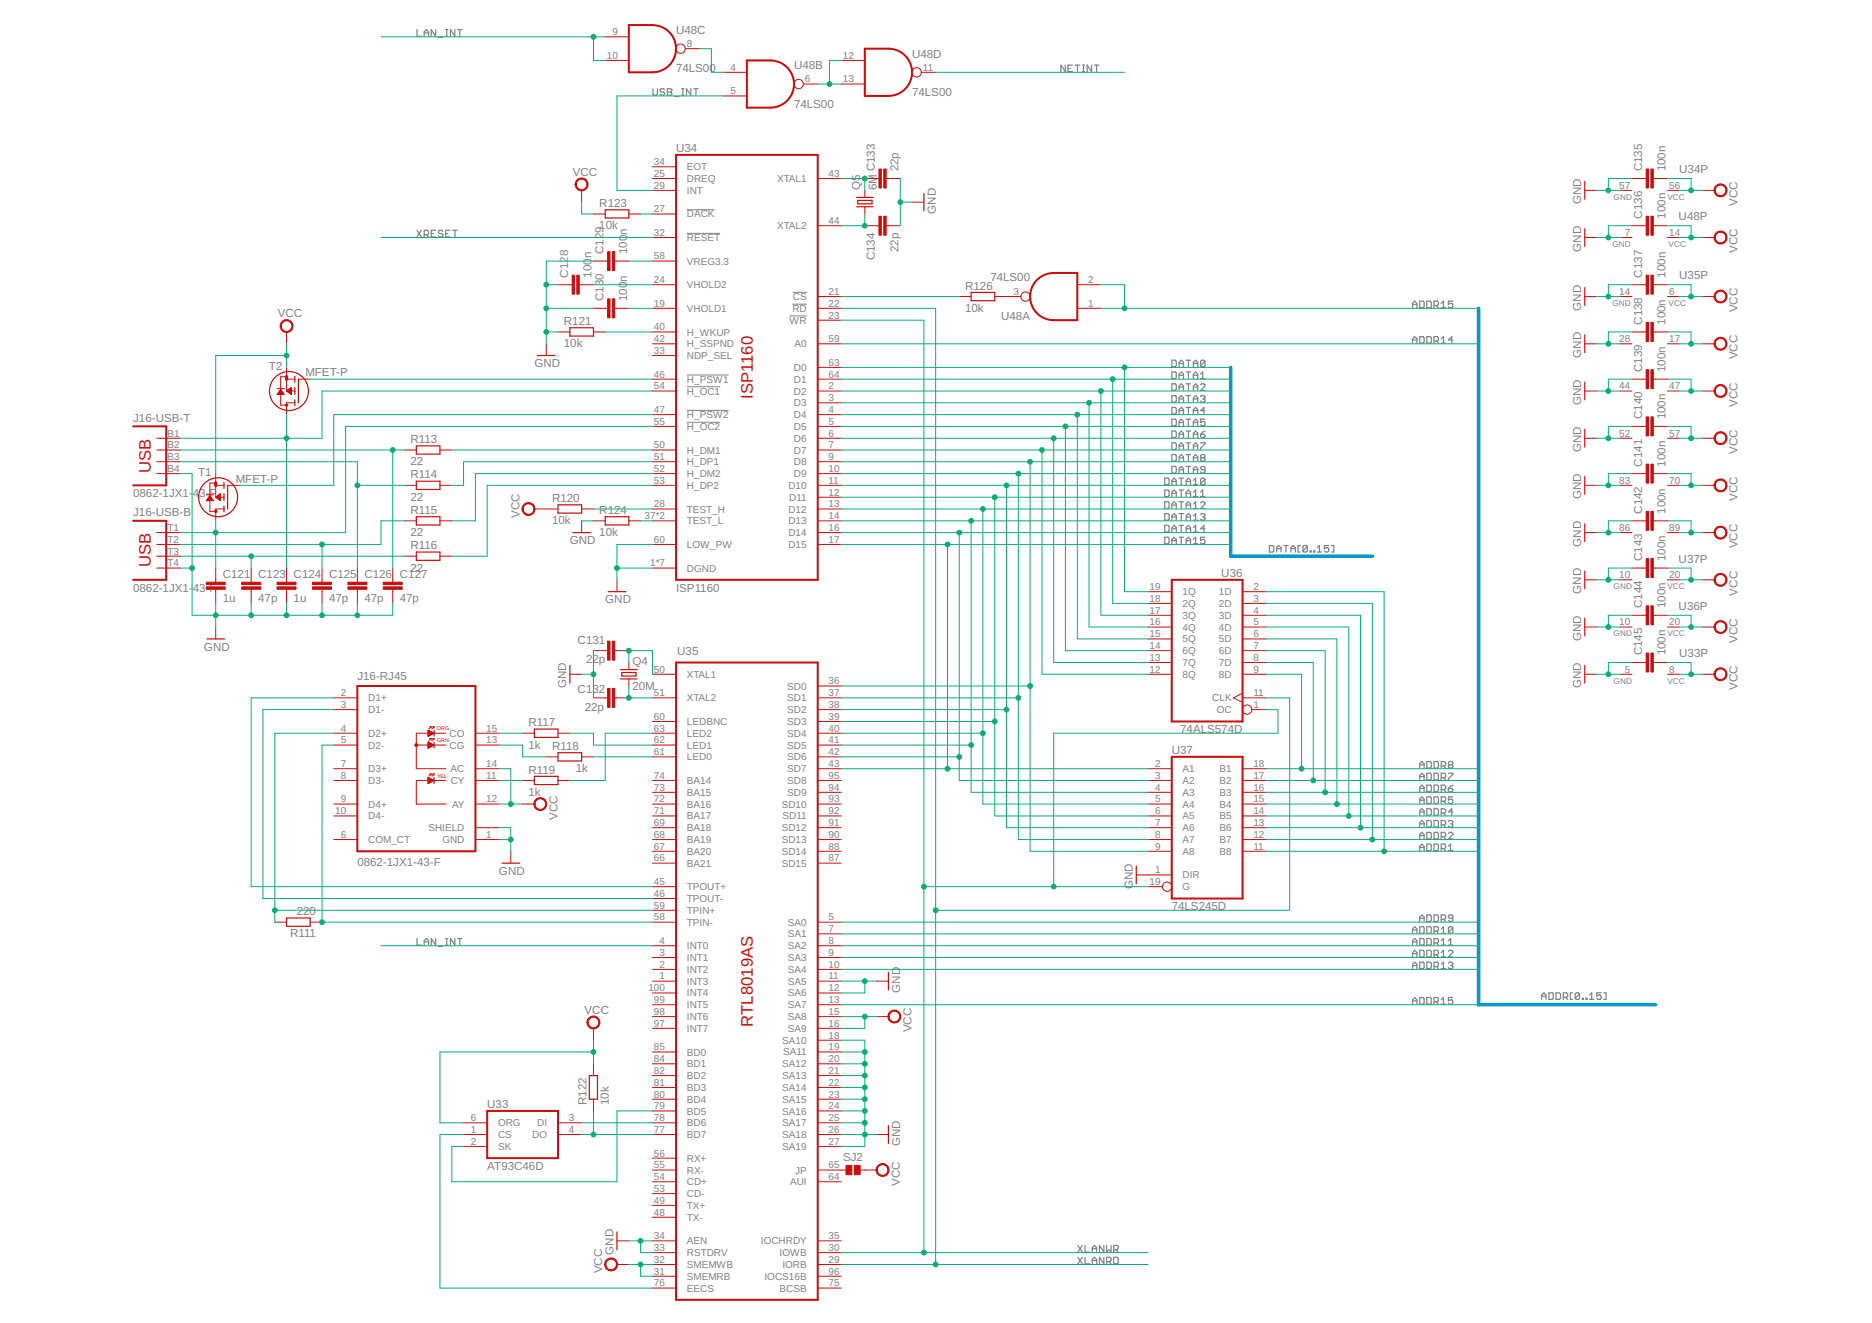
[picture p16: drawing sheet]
<svg xmlns="http://www.w3.org/2000/svg" width="297mm" height="210mm" viewBox="0 0 297 210" stroke-linecap="round" stroke-linejoin="round" font-family="sans-serif">
<defs><g id="words">
<g font-size="2.6" fill="#c90d0c">
<text x="119.4" y="63.3" transform="rotate(-90 119.4 63.3)">ISP1160</text>
<text x="23.9" y="75" transform="rotate(-90 23.9 75)">USB</text>
<text x="23.9" y="90" transform="rotate(-90 23.9 90)">USB</text>
<text x="119.4" y="162.9" transform="rotate(-90 119.4 162.9)">RTL8019AS</text>
</g>
<g font-size="1.8" fill="#808080">
<text x="107.3" y="5.4">U48C</text>
<text x="107.3" y="11.5">74LS00</text>
<text x="126" y="11">U48B</text>
<text x="144.7" y="9.1">U48D</text>
<text x="126" y="17.1">74LS00</text>
<text x="144.7" y="15.2">74LS00</text>
<text x="90.9" y="27.9">VCC</text>
<text x="107.3" y="24.1">U34</text>
<text x="142.6" y="27.2" transform="rotate(-90 142.6 27.2)">22p</text>
<text x="260.6" y="27.2" transform="rotate(-90 260.6 27.2)">C135</text>
<text x="264.3" y="27.2" transform="rotate(-90 264.3 27.2)">100n</text>
<text x="266.4" y="27.4">U34P</text>
<text x="95.1" y="32.8">R123</text>
<text x="136.5" y="30.2" transform="rotate(-90 136.5 30.2)">Q5</text>
<text x="139.1" y="30.2" transform="rotate(-90 139.1 30.2)">6M C133</text>
<text x="148.5" y="33.9" transform="rotate(-90 148.5 33.9)">GND</text>
<text x="250.9" y="32.4" transform="rotate(-90 250.9 32.4)">GND</text>
<text x="260.6" y="34.7" transform="rotate(-90 260.6 34.7)">C136</text>
<text x="264.3" y="34.7" transform="rotate(-90 264.3 34.7)">100n</text>
<text x="266.4" y="35">U48P</text>
<text x="275.7" y="32.7" transform="rotate(-90 275.7 32.7)">VCC</text>
<text x="93.9" y="41" transform="rotate(-90 93.9 41)">n</text>
<text x="95.1" y="36.4">10k</text>
<text x="95.8" y="40.3" transform="rotate(-90 95.8 40.3)">C129</text>
<text x="99.5" y="40.3" transform="rotate(-90 99.5 40.3)">100</text>
<text x="99.5" y="37.3" transform="rotate(-90 99.5 37.3)">n</text>
<text x="138.8" y="41.3" transform="rotate(-90 138.8 41.3)">C134</text>
<text x="142.6" y="40" transform="rotate(-90 142.6 40)">22p</text>
<text x="250.9" y="39.9" transform="rotate(-90 250.9 39.9)">GND</text>
<text x="275.7" y="40.2" transform="rotate(-90 275.7 40.2)">VCC</text>
<text x="90.1" y="44.1" transform="rotate(-90 90.1 44.1)">C128</text>
<text x="93.9" y="44.1" transform="rotate(-90 93.9 44.1)">100</text>
<text x="95.8" y="47.8" transform="rotate(-90 95.8 47.8)">C130</text>
<text x="99.5" y="47.8" transform="rotate(-90 99.5 47.8)">100</text>
<text x="99.5" y="44.8" transform="rotate(-90 99.5 44.8)">n</text>
<text x="153.2" y="45.9">R126</text>
<text x="157.1" y="44.6">74LS00</text>
<text x="260.6" y="44.1" transform="rotate(-90 260.6 44.1)">C137</text>
<text x="264.3" y="44.1" transform="rotate(-90 264.3 44.1)">100n</text>
<text x="266.4" y="44.2">U35P</text>
<text x="44.1" y="50.3">VCC</text>
<text x="89.5" y="51.6">R121</text>
<text x="153.2" y="49.5">10k</text>
<text x="158.9" y="50.7">U48A</text>
<text x="250.9" y="49.3" transform="rotate(-90 250.9 49.3)">GND</text>
<text x="260.6" y="51.5" transform="rotate(-90 260.6 51.5)">C138</text>
<text x="264.3" y="51.5" transform="rotate(-90 264.3 51.5)">100n</text>
<text x="275.7" y="49.5" transform="rotate(-90 275.7 49.5)">VCC</text>
<text x="42.7" y="58.7">T2</text>
<text x="48.5" y="59.6">MFET-P</text>
<text x="84.8" y="58.3">GND</text>
<text x="89.5" y="55.1">10k</text>
<text x="250.9" y="56.8" transform="rotate(-90 250.9 56.8)">GND</text>
<text x="260.6" y="59" transform="rotate(-90 260.6 59)">C139</text>
<text x="264.3" y="59" transform="rotate(-90 264.3 59)">100n</text>
<text x="275.7" y="57" transform="rotate(-90 275.7 57)">VCC</text>
<text x="250.9" y="64.3" transform="rotate(-90 250.9 64.3)">GND</text>
<text x="275.7" y="64.5" transform="rotate(-90 275.7 64.5)">VCC</text>
<text x="21.1" y="66.9">J16-USB-T</text>
<text x="65.1" y="70.3">R113</text>
<text x="250.9" y="71.8" transform="rotate(-90 250.9 71.8)">GND</text>
<text x="260.6" y="66.5" transform="rotate(-90 260.6 66.5)">C140</text>
<text x="264.3" y="66.5" transform="rotate(-90 264.3 66.5)">100n</text>
<text x="31.4" y="75.5">T1</text>
<text x="37.4" y="76.6">MFET-P</text>
<text x="65.1" y="73.8">22</text>
<text x="65.1" y="75.9">R114</text>
<text x="260.6" y="74" transform="rotate(-90 260.6 74)">C141</text>
<text x="264.3" y="74" transform="rotate(-90 264.3 74)">100n</text>
<text x="275.7" y="72" transform="rotate(-90 275.7 72)">VCC</text>
<text x="21.1" y="78.9">0862-1JX1-</text>
<text x="21.1" y="81.9">J16-USB-B</text>
<text x="30.6" y="78.9">43-F</text>
<text x="65.1" y="79.4">22</text>
<text x="65.1" y="81.5">R115</text>
<text x="82.5" y="82.2" transform="rotate(-90 82.5 82.2)">VCC</text>
<text x="87.6" y="83.2">10k</text>
<text x="87.6" y="79.7">R120</text>
<text x="95.1" y="81.5">R124</text>
<text x="250.9" y="79.2" transform="rotate(-90 250.9 79.2)">GND</text>
<text x="260.6" y="81.5" transform="rotate(-90 260.6 81.5)">C142</text>
<text x="264.3" y="81.5" transform="rotate(-90 264.3 81.5)">100n</text>
<text x="275.7" y="79.5" transform="rotate(-90 275.7 79.5)">VCC</text>
<text x="65.1" y="85.1">22</text>
<text x="65.1" y="87.1">R116</text>
<text x="90.4" y="86.4">GND</text>
<text x="95.1" y="85.1">10k</text>
<text x="250.9" y="86.7" transform="rotate(-90 250.9 86.7)">GND</text>
<text x="260.6" y="89" transform="rotate(-90 260.6 89)">C143</text>
<text x="264.3" y="89" transform="rotate(-90 264.3 89)">100n</text>
<text x="266.4" y="89.3">U37P</text>
<text x="275.7" y="87" transform="rotate(-90 275.7 87)">VCC</text>
<text x="21.1" y="93.9">0862-1JX1-</text>
<text x="30.6" y="93.9">43-F</text>
<text x="35.4" y="95.5">1u</text>
<text x="35.4" y="91.7">C121 C123 C124 C125 C126 C127</text>
<text x="41" y="95.5">47p</text>
<text x="46.6" y="95.5">1u</text>
<text x="52.2" y="95.5">47p</text>
<text x="57.8" y="95.5">47p</text>
<text x="63.4" y="95.5">47p</text>
<text x="65.1" y="90.7">22</text>
<text x="96" y="95.7">GND</text>
<text x="107.3" y="93.9">ISP1160</text>
<text x="193.8" y="91.5">U36</text>
<text x="250.9" y="94.2" transform="rotate(-90 250.9 94.2)">GND</text>
<text x="275.7" y="94.5" transform="rotate(-90 275.7 94.5)">VCC</text>
<text x="250.9" y="101.7" transform="rotate(-90 250.9 101.7)">GND</text>
<text x="260.6" y="96.5" transform="rotate(-90 260.6 96.5)">C144</text>
<text x="264.3" y="96.5" transform="rotate(-90 264.3 96.5)">100n</text>
<text x="266.4" y="96.8">U36P</text>
<text x="275.7" y="102" transform="rotate(-90 275.7 102)">VCC</text>
<text x="32.4" y="103.2">GND</text>
<text x="56.7" y="107.9">J16-RJ45</text>
<text x="91.7" y="102.2">C131</text>
<text x="93" y="105.2">22p</text>
<text x="100.3" y="105.5">Q4</text>
<text x="107.5" y="104">U35</text>
<text x="260.6" y="104" transform="rotate(-90 260.6 104)">C145</text>
<text x="264.3" y="104" transform="rotate(-90 264.3 104)">100n</text>
<text x="266.4" y="104.2">U33P</text>
<text x="89.9" y="109.2" transform="rotate(-90 89.9 109.2)">GND</text>
<text x="91.7" y="109.9">C132</text>
<text x="92.8" y="112.9">22p</text>
<text x="100.3" y="109.4">20M</text>
<text x="250.9" y="109.2" transform="rotate(-90 250.9 109.2)">GND</text>
<text x="275.7" y="109.5" transform="rotate(-90 275.7 109.5)">VCC</text>
<text x="83.9" y="118.8">1k</text>
<text x="83.9" y="115.2">R117</text>
<text x="87.6" y="119">R118</text>
<text x="185.9" y="119.6">U37</text>
<text x="187.3" y="116.3">74ALS574D</text>
<text x="83.9" y="122.7">R119</text>
<text x="91.4" y="122.5">1k</text>
<text x="83.9" y="126.3">1k</text>
<text x="88.4" y="130.1" transform="rotate(-90 88.4 130.1)">VCC</text>
<text x="56.7" y="137.4">0862-1JX1-43-F</text>
<text x="79.2" y="138.8">GND</text>
<text x="179.7" y="141" transform="rotate(-90 179.7 141)">GND</text>
<text x="46" y="148.7">R111</text>
<text x="47.1" y="145.2">220</text>
<text x="185.9" y="144.4">74LS245D</text>
<text x="92.8" y="160.8">VCC</text>
<text x="142.9" y="157.5" transform="rotate(-90 142.9 157.5)">GND</text>
<text x="144.6" y="163.8" transform="rotate(-90 144.6 163.8)">VCC</text>
<text x="77.3" y="175.8">U33</text>
<text x="93.1" y="175.3" transform="rotate(-90 93.1 175.3)">R122</text>
<text x="96.6" y="175.3" transform="rotate(-90 96.6 175.3)">10k</text>
<text x="77.3" y="185.6">AT93C46D</text>
<text x="133.8" y="184.1">SJ2</text>
<text x="142.9" y="181.9" transform="rotate(-90 142.9 181.9)">GND</text>
<text x="142.8" y="188.1" transform="rotate(-90 142.8 188.1)">VCC</text>
<text x="95.6" y="202" transform="rotate(-90 95.6 202)">VCC</text>
<text x="97.3" y="199.1" transform="rotate(-90 97.3 199.1)">GND</text>
</g>
<g font-size="1.6" fill="#808080">
<text x="97.2" y="5.6">9</text>
<text x="96.3" y="9.3">10</text>
<text x="109" y="7.5">8</text>
<text x="115.9" y="11.2">4</text>
<text x="133.7" y="9.3">12</text>
<text x="146.4" y="11.2">11</text>
<text x="115.9" y="15">5</text>
<text x="127.7" y="13.1">6</text>
<text x="133.7" y="13.1">13</text>
<text x="103.8" y="28.1">25</text>
<text x="103.8" y="29.9">29</text>
<text x="103.8" y="26.2">34</text>
<text x="109" y="28.9">DREQ</text>
<text x="109" y="27">EOT</text>
<text x="123.3" y="28.9">XTAL1</text>
<text x="131.5" y="28.1">43</text>
<text x="256.9" y="29.9">57</text>
<text x="264.8" y="29.9">56</text>
<text x="103.8" y="33.7">27</text>
<text x="109" y="34.5">DACK</text>
<text x="109" y="30.8">INT</text>
<text x="131.5" y="35.6">44</text>
<text x="103.8" y="37.4">32</text>
<text x="103.8" y="41.2">58</text>
<text x="109" y="38.2">RESET</text>
<text x="109" y="42">VREG3.3</text>
<text x="123.3" y="36.4">XTAL2</text>
<text x="257.8" y="37.4">7</text>
<text x="264.8" y="37.4">14</text>
<text x="103.8" y="44.9">24</text>
<text x="109" y="45.7">VHOLD2</text>
<text x="125.8" y="47.6">CS</text>
<text x="131.5" y="46.8">21</text>
<text x="160.8" y="46.8">3</text>
<text x="172.7" y="44.9">2</text>
<text x="256.9" y="46.8">14</text>
<text x="264.8" y="46.8">6</text>
<text x="103.8" y="48.7">19</text>
<text x="103.8" y="52.4">40</text>
<text x="109" y="49.5">VHOLD1</text>
<text x="109" y="53.2">H_WKUP</text>
<text x="125.3" y="51.4">WR</text>
<text x="125.7" y="49.5">RD</text>
<text x="131.5" y="48.7">22</text>
<text x="131.5" y="50.5">23</text>
<text x="172.7" y="48.7">1</text>
<text x="103.8" y="56.2">33</text>
<text x="103.8" y="54.3">42</text>
<text x="103.8" y="59.9">46</text>
<text x="109" y="57">NDP_SEL</text>
<text x="109" y="55.1">H_SSPND</text>
<text x="126" y="58.8">D0</text>
<text x="126.1" y="55.1">A0</text>
<text x="131.5" y="58">63</text>
<text x="131.5" y="59.9">64</text>
<text x="131.5" y="54.3">59</text>
<text x="256.9" y="54.3">28</text>
<text x="264.8" y="54.3">17</text>
<text x="103.8" y="65.5">47</text>
<text x="103.8" y="61.8">54</text>
<text x="109" y="60.7">H_PSW1</text>
<text x="109" y="62.6">H_OC1</text>
<text x="126" y="60.7">D1</text>
<text x="126" y="62.6">D2</text>
<text x="126" y="64.5">D3</text>
<text x="131.5" y="61.8">2</text>
<text x="131.5" y="63.6">3</text>
<text x="131.5" y="65.5">4</text>
<text x="256.9" y="61.8">44</text>
<text x="264.8" y="61.8">47</text>
<text x="26.6" y="69.3">B1</text>
<text x="26.6" y="71.1">B2</text>
<text x="103.8" y="71.1">50</text>
<text x="103.8" y="67.4">55</text>
<text x="109" y="66.3">H_PSW2</text>
<text x="109" y="72">H_DM1</text>
<text x="109" y="68.2">H_OC2</text>
<text x="126" y="66.3">D4</text>
<text x="126" y="68.2">D5</text>
<text x="126" y="70.1">D6</text>
<text x="126" y="72">D7</text>
<text x="131.5" y="67.4">5</text>
<text x="131.5" y="69.3">6</text>
<text x="131.5" y="71.1">7</text>
<text x="256.9" y="69.3">52</text>
<text x="264.8" y="69.3">57</text>
<text x="26.6" y="73">B3</text>
<text x="26.6" y="74.9">B4</text>
<text x="103.8" y="73">51</text>
<text x="103.8" y="74.9">52</text>
<text x="103.8" y="76.8">53</text>
<text x="109" y="73.8">H_DP1</text>
<text x="109" y="75.7">H_DM2</text>
<text x="109" y="77.6">H_DP2</text>
<text x="125.1" y="77.6">D10</text>
<text x="126" y="73.8">D8</text>
<text x="126" y="75.7">D9</text>
<text x="131.5" y="73">9</text>
<text x="131.5" y="74.9">10</text>
<text x="131.5" y="76.8">11</text>
<text x="256.9" y="76.8">83</text>
<text x="264.8" y="76.8">70</text>
<text x="102.3" y="82.4">37*2</text>
<text x="103.8" y="80.5">28</text>
<text x="109" y="81.3">TEST_H</text>
<text x="109" y="83.2">TEST_L</text>
<text x="125.1" y="81.3">D12</text>
<text x="125.1" y="83.2">D13</text>
<text x="125.2" y="79.4">D11</text>
<text x="131.5" y="78.6">12</text>
<text x="131.5" y="80.5">13</text>
<text x="131.5" y="82.4">14</text>
<text x="26.6" y="84.2">T1</text>
<text x="26.6" y="86.1">T2</text>
<text x="26.6" y="88">T3</text>
<text x="26.6" y="89.9">T4</text>
<text x="103.2" y="89.9">1*7</text>
<text x="103.8" y="86.1">60</text>
<text x="109" y="86.9">LOW_PW</text>
<text x="125.1" y="85.1">D14</text>
<text x="125.1" y="86.9">D15</text>
<text x="131.5" y="84.2">16</text>
<text x="131.5" y="86.1">17</text>
<text x="256.9" y="84.2">86</text>
<text x="264.8" y="84.2">89</text>
<text x="109" y="90.7">DGND</text>
<text x="182.4" y="95.5">18</text>
<text x="182.4" y="93.6">19</text>
<text x="187.6" y="94.4">1Q</text>
<text x="193.4" y="94.4">1D</text>
<text x="198.9" y="93.6">2</text>
<text x="198.9" y="95.5">3</text>
<text x="256.9" y="91.7">10</text>
<text x="264.8" y="91.7">20</text>
<text x="182.4" y="101.1">15</text>
<text x="182.4" y="99.2">16</text>
<text x="182.4" y="97.4">17</text>
<text x="187.6" y="101.9">5Q</text>
<text x="187.6" y="100">4Q</text>
<text x="187.6" y="98.2">3Q</text>
<text x="187.6" y="96.3">2Q</text>
<text x="193.4" y="96.3">2D</text>
<text x="193.4" y="98.2">3D</text>
<text x="193.4" y="100">4D</text>
<text x="193.4" y="101.9">5D</text>
<text x="198.9" y="97.4">4</text>
<text x="198.9" y="99.2">5</text>
<text x="198.9" y="101.1">6</text>
<text x="256.9" y="99.2">10</text>
<text x="264.8" y="99.2">20</text>
<text x="103.8" y="106.7">50</text>
<text x="109" y="107.5">XTAL1</text>
<text x="182.4" y="106.7">12</text>
<text x="182.4" y="104.8">13</text>
<text x="182.4" y="103">14</text>
<text x="187.6" y="107.5">8Q</text>
<text x="187.6" y="105.7">7Q</text>
<text x="187.6" y="103.8">6Q</text>
<text x="193.4" y="103.8">6D</text>
<text x="193.4" y="105.7">7D</text>
<text x="193.4" y="107.5">8D</text>
<text x="198.9" y="103">7</text>
<text x="198.9" y="104.8">8</text>
<text x="198.9" y="106.7">9</text>
<text x="257.8" y="106.7">5</text>
<text x="264.8" y="106.7">8</text>
<text x="54.1" y="110.5">2</text>
<text x="54.1" y="112.3">3</text>
<text x="58.4" y="111.3">D1+</text>
<text x="58.4" y="113.2">D1-</text>
<text x="103.8" y="110.5">51</text>
<text x="109" y="111.3">XTAL2</text>
<text x="124.9" y="109.4">SD0</text>
<text x="124.9" y="111.3">SD1</text>
<text x="124.9" y="113.2">SD2</text>
<text x="131.5" y="108.6">36</text>
<text x="131.5" y="110.5">37</text>
<text x="131.5" y="112.3">38</text>
<text x="192.3" y="111.3">CLK</text>
<text x="193.1" y="113.2">OC</text>
<text x="198.9" y="112.3">1</text>
<text x="198.9" y="110.5">11</text>
<text x="54.1" y="116.1">4</text>
<text x="54.1" y="117.9">5</text>
<text x="58.4" y="116.9">D2+</text>
<text x="58.4" y="118.8">D2-</text>
<text x="71.3" y="118.8">CG</text>
<text x="71.3" y="116.9">CO</text>
<text x="77.2" y="117.9">13</text>
<text x="77.2" y="116.1">15</text>
<text x="103.8" y="119.8">61</text>
<text x="103.8" y="117.9">62</text>
<text x="103.8" y="116.1">63</text>
<text x="103.8" y="114.2">60</text>
<text x="109" y="118.8">LED1</text>
<text x="109" y="116.9">LED2</text>
<text x="109" y="115">LEDBNC</text>
<text x="124.9" y="115">SD3</text>
<text x="124.9" y="116.9">SD4</text>
<text x="124.9" y="118.8">SD5</text>
<text x="131.5" y="114.2">39</text>
<text x="131.5" y="116.1">40</text>
<text x="131.5" y="117.9">41</text>
<text x="131.5" y="119.8">42</text>
<text x="54.1" y="121.7">7</text>
<text x="54.1" y="123.6">8</text>
<text x="58.4" y="122.5">D3+</text>
<text x="58.4" y="124.4">D3-</text>
<text x="71.5" y="122.5">AC</text>
<text x="71.5" y="124.4">CY</text>
<text x="77.2" y="121.7">14</text>
<text x="77.2" y="123.6">11</text>
<text x="103.8" y="123.6">74</text>
<text x="103.8" y="125.4">73</text>
<text x="109" y="124.4">BA14</text>
<text x="109" y="120.6">LED0</text>
<text x="124.9" y="120.6">SD6</text>
<text x="124.9" y="122.5">SD7</text>
<text x="124.9" y="124.4">SD8</text>
<text x="131.5" y="121.7">43</text>
<text x="131.5" y="123.6">95</text>
<text x="131.5" y="125.4">94</text>
<text x="183.3" y="121.7">2</text>
<text x="183.3" y="123.6">3</text>
<text x="183.3" y="125.4">4</text>
<text x="187.6" y="122.5">A1</text>
<text x="187.6" y="124.4">A2</text>
<text x="193.5" y="124.4">B2</text>
<text x="193.5" y="122.5">B1</text>
<text x="198.9" y="125.4">16</text>
<text x="198.9" y="123.6">17</text>
<text x="198.9" y="121.7">18</text>
<text x="53.2" y="129.2">10</text>
<text x="54.1" y="127.3">9</text>
<text x="58.4" y="128.1">D4+</text>
<text x="58.4" y="130">D4-</text>
<text x="68" y="131.9">SHIELD</text>
<text x="71.7" y="128.1">AY</text>
<text x="77.2" y="127.3">12</text>
<text x="103.8" y="127.3">72</text>
<text x="103.8" y="129.2">71</text>
<text x="103.8" y="131.1">69</text>
<text x="109" y="126.3">BA15</text>
<text x="109" y="128.1">BA16</text>
<text x="109" y="130">BA17</text>
<text x="109" y="131.9">BA18</text>
<text x="124" y="128.1">SD10</text>
<text x="124" y="131.9">SD12</text>
<text x="124.2" y="130">SD11</text>
<text x="124.9" y="126.3">SD9</text>
<text x="131.5" y="127.3">93</text>
<text x="131.5" y="129.2">92</text>
<text x="131.5" y="131.1">91</text>
<text x="183.3" y="127.3">5</text>
<text x="183.3" y="129.2">6</text>
<text x="183.3" y="131.1">7</text>
<text x="187.6" y="126.3">A3</text>
<text x="187.6" y="128.1">A4</text>
<text x="187.6" y="130">A5</text>
<text x="187.6" y="131.9">A6</text>
<text x="193.5" y="131.9">B6</text>
<text x="193.5" y="130">B5</text>
<text x="193.5" y="128.1">B4</text>
<text x="193.5" y="126.3">B3</text>
<text x="198.9" y="131.1">13</text>
<text x="198.9" y="129.2">14</text>
<text x="198.9" y="127.3">15</text>
<text x="54.1" y="132.9">6</text>
<text x="58.4" y="133.8">COM_CT</text>
<text x="70.2" y="133.8">GND</text>
<text x="77.2" y="132.9">1</text>
<text x="103.8" y="132.9">68</text>
<text x="103.8" y="134.8">67</text>
<text x="103.8" y="136.7">66</text>
<text x="109" y="133.8">BA19</text>
<text x="109" y="135.6">BA20</text>
<text x="109" y="137.5">BA21</text>
<text x="124" y="133.8">SD13</text>
<text x="124" y="135.6">SD14</text>
<text x="124" y="137.5">SD15</text>
<text x="131.5" y="132.9">90</text>
<text x="131.5" y="134.8">88</text>
<text x="131.5" y="136.7">87</text>
<text x="183.3" y="132.9">8</text>
<text x="183.3" y="134.8">9</text>
<text x="187.6" y="133.8">A7</text>
<text x="187.6" y="135.6">A8</text>
<text x="193.5" y="135.6">B8</text>
<text x="193.5" y="133.8">B7</text>
<text x="198.9" y="134.8">11</text>
<text x="198.9" y="132.9">12</text>
<text x="103.8" y="140.4">45</text>
<text x="103.8" y="142.3">46</text>
<text x="109" y="141.2">TPOUT+</text>
<text x="109" y="143.1">TPOUT-</text>
<text x="182.4" y="140.4">19</text>
<text x="183.3" y="138.5">1</text>
<text x="187.6" y="139.4">DIR</text>
<text x="187.6" y="141.2">G</text>
<text x="103.8" y="144.2">59</text>
<text x="103.8" y="146">58</text>
<text x="104.7" y="149.8">4</text>
<text x="109" y="145">TPIN+</text>
<text x="109" y="146.9">TPIN-</text>
<text x="125" y="146.9">SA0</text>
<text x="125" y="148.7">SA1</text>
<text x="131.5" y="146">5</text>
<text x="131.5" y="147.9">7</text>
<text x="131.5" y="149.8">8</text>
<text x="104.7" y="151.7">3</text>
<text x="104.7" y="153.5">2</text>
<text x="104.7" y="155.4">1</text>
<text x="109" y="150.6">INT0</text>
<text x="109" y="152.5">INT1</text>
<text x="109" y="154.4">INT2</text>
<text x="125" y="150.6">SA2</text>
<text x="125" y="152.5">SA3</text>
<text x="125" y="154.4">SA4</text>
<text x="131.5" y="151.7">9</text>
<text x="131.5" y="153.5">10</text>
<text x="131.5" y="155.4">11</text>
<text x="102.9" y="157.3">100</text>
<text x="103.8" y="159.1">99</text>
<text x="103.8" y="161">98</text>
<text x="109" y="156.2">INT3</text>
<text x="109" y="158.1">INT4</text>
<text x="109" y="160">INT5</text>
<text x="109" y="161.8">INT6</text>
<text x="125" y="156.2">SA5</text>
<text x="125" y="158.1">SA6</text>
<text x="125" y="160">SA7</text>
<text x="125" y="161.8">SA8</text>
<text x="131.5" y="157.3">12</text>
<text x="131.5" y="159.1">13</text>
<text x="131.5" y="161">15</text>
<text x="103.8" y="166.6">85</text>
<text x="103.8" y="162.9">97</text>
<text x="109" y="167.5">BD0</text>
<text x="109" y="163.7">INT7</text>
<text x="124.1" y="165.6">SA10</text>
<text x="124.3" y="167.5">SA11</text>
<text x="125" y="163.7">SA9</text>
<text x="131.5" y="162.9">16</text>
<text x="131.5" y="164.8">18</text>
<text x="131.5" y="166.6">19</text>
<text x="103.8" y="168.5">84</text>
<text x="103.8" y="170.4">82</text>
<text x="103.8" y="172.3">81</text>
<text x="109" y="169.3">BD1</text>
<text x="109" y="171.2">BD2</text>
<text x="109" y="173.1">BD3</text>
<text x="124.1" y="169.3">SA12</text>
<text x="124.1" y="171.2">SA13</text>
<text x="124.1" y="173.1">SA14</text>
<text x="131.5" y="168.5">20</text>
<text x="131.5" y="170.4">21</text>
<text x="131.5" y="172.3">22</text>
<text x="74.7" y="179.7">1</text>
<text x="74.7" y="177.9">6</text>
<text x="79" y="178.7">ORG</text>
<text x="85.2" y="178.7">DI</text>
<text x="90.3" y="177.9">3</text>
<text x="90.3" y="179.7">4</text>
<text x="103.8" y="174.1">80</text>
<text x="103.8" y="176">79</text>
<text x="103.8" y="177.9">78</text>
<text x="103.8" y="179.7">77</text>
<text x="109" y="175">BD4</text>
<text x="109" y="176.8">BD5</text>
<text x="109" y="178.7">BD6</text>
<text x="124.1" y="175">SA15</text>
<text x="124.1" y="176.8">SA16</text>
<text x="124.1" y="178.7">SA17</text>
<text x="131.5" y="174.1">23</text>
<text x="131.5" y="176">24</text>
<text x="131.5" y="177.9">25</text>
<text x="131.5" y="179.7">26</text>
<text x="74.7" y="181.6">2</text>
<text x="79" y="180.6">CS</text>
<text x="79" y="182.4">SK</text>
<text x="84.4" y="180.6">DO</text>
<text x="103.8" y="183.5">56</text>
<text x="103.8" y="185.4">55</text>
<text x="109" y="180.6">BD7</text>
<text x="109" y="184.3">RX+</text>
<text x="124.1" y="180.6">SA18</text>
<text x="124.1" y="182.4">SA19</text>
<text x="131.5" y="185.4">65</text>
<text x="131.5" y="181.6">27</text>
<text x="103.8" y="187.2">54</text>
<text x="103.8" y="189.1">53</text>
<text x="103.8" y="191">49</text>
<text x="109" y="188.1">CD+</text>
<text x="109" y="189.9">CD-</text>
<text x="109" y="186.2">RX-</text>
<text x="109" y="191.8">TX+</text>
<text x="125.4" y="188.1">AUI</text>
<text x="126.2" y="186.2">JP</text>
<text x="131.5" y="187.2">64</text>
<text x="103.8" y="196.6">34</text>
<text x="103.8" y="192.9">48</text>
<text x="109" y="197.4">AEN</text>
<text x="109" y="193.7">TX-</text>
<text x="120.7" y="197.4">IOCHRDY</text>
<text x="131.5" y="196.6">35</text>
<text x="103.8" y="198.5">33</text>
<text x="103.8" y="202.2">31</text>
<text x="103.8" y="200.3">32</text>
<text x="109" y="199.3">RSTDRV</text>
<text x="109" y="203">SMEMRB</text>
<text x="109" y="201.2">SMEMWB</text>
<text x="121.3" y="203">IOCS16B</text>
<text x="123.7" y="199.3">IOWB</text>
<text x="124.1" y="201.2">IORB</text>
<text x="131.5" y="202.2">96</text>
<text x="131.5" y="200.3">29</text>
<text x="131.5" y="198.5">30</text>
<text x="103.8" y="204.1">76</text>
<text x="109" y="204.9">EECS</text>
<text x="123.7" y="204.9">BCSB</text>
<text x="131.5" y="204.1">75</text>
</g>
<g font-size="1.3" fill="#808080">
<text x="256" y="31.7">GND</text>
<text x="264.6" y="31.7">VCC</text>
<text x="255.9" y="39.2">GND</text>
<text x="264.8" y="39.2">VCC</text>
<text x="255.9" y="48.5">GND</text>
<text x="264.8" y="48.5">VCC</text>
<text x="256" y="93.5">GND</text>
<text x="264.6" y="93.5">VCC</text>
<text x="256" y="101">GND</text>
<text x="264.6" y="101">VCC</text>
<text x="256" y="108.5">GND</text>
<text x="264.6" y="108.5">VCC</text>
</g>
<g font-size=".8" fill="#c90d0c">
<text x="69.3" y="117.7">GRN</text>
<text x="69.3" y="115.9">ORG</text>
<text x="69.3" y="123.4">YEL</text>
</g>
</g></defs>
<path d="M109 33.3h4.4M109 37h5.3M109 59.5h6.6M125.3 50.1h2.7M125.7 48.3h2.3M125.8 46.4h2.2M109 65.1h6.6M109 61.4h5.3M109 67h5.3" fill="none" stroke="#808080" stroke-width=".16"/>
<g fill="none" stroke="#808080" stroke-width=".19">
<path d="M66.2 4.7v1.1h.7M67.3 5.8v-.7l.3-.4 .4 .4v.7M67.3 5.2h.7M69.1 4.7v1.1l-.7-1.1v1.1M69.6 5.9h.7M70.7 5.8h.4M70.7 4.7h.4M70.9 4.7v1.1M72.2 4.7v1.1l-.7-1.1v1.1M72.6 4.7h.7M73 4.7v1.1M103.6 14.1v.8l.2 .2h.3l.2-.2v-.8"/>
<path d="M105.5 14.2l-.2-.1h-.4l-.1 .1 .1 .4h.4l.2 .2-.2 .3h-.4l-.1-.2M105.9 14.1h.5l.2 .1-.2 .4 .2 .3-.2 .2h-.5zM105.9 14.6h.5M107 15.3h.7M108.2 15.1h.3M108.2 14.1h.3M108.4 14.1v1M109.6 14.1v1l-.7-1v1M110.1 14.1h.7M110.4 14.1v1M169 10.3v1.1l-.7-1.1v1.1M169.5 10.9h.3"/>
<path d="M170.2 10.3h-.7v1.1h.7M170.6 10.3h.7M171 10.3v1.1M171.7 10.3h.4M171.7 11.4h.4M171.9 10.3v1.1M173.2 10.3v1.1l-.7-1.1v1.1M173.7 10.3h.6M174 10.3v1.1M66.2 36.5l.7 1.1M66.9 36.5l-.7 1.1M67.3 37.3h.5l.2-.2v-.4l-.2-.2h-.5v1.1"/>
<path d="M67.6 37.3l.4 .3M68.4 37.1h.4M69.1 36.5h-.7v1.1h.7M70.3 36.7l-.2-.2h-.4l-.1 .4 .1 .2h.4l.2 .3-.2 .2h-.4l-.1-.2M70.7 37.1h.4M71.4 36.5h-.7v1.1h.7M71.9 36.5h.7M72.2 36.5v1.1M185.9 57.1h.6l.1 .2v.7l-.1 .2h-.6zM185.9 59h.6l.1 .2v.7l-.1 .2h-.6zM187.1 58.2v-.7l.3-.4 .4 .4v.7M187.1 57.7h.7"/>
<path d="M187.1 59.5h.7M188.2 57.1h.7M188.2 59h.7M188.6 57.1v1.1M188.6 59v1.1M189.4 57.7h.7M189.4 58.2v-.7l.3-.4 .4 .4v.7M189.4 59.5h.7M190.5 59.4l.3-.4v1.1M191.2 57.3v.7l-.2 .2h-.3l-.2-.2M191.2 57.3l-.2-.2h-.3l-.2 .2v.7M191.2 57.3l-.7 .7"/>
<path d="M224.1 48.8v-.7l.4-.3 .3 .3v.7M224.1 54.4v-.7l.4-.3 .3 .3v.7M224.1 48.3h.7M224.1 53.9h.7M225.3 47.8h.5l.2 .2v.7l-.2 .1h-.5zM225.3 53.4h.5l.2 .2v.7l-.2 .1h-.5zM226.4 47.8h.5l.2 .2v.7l-.2 .1h-.5zM226.4 53.4h.5l.2 .2v.7l-.2 .1h-.5zM227.5 48.5h.6l.1-.2v-.3l-.1-.2h-.6v1M227.5 54.1h.6l.1-.2v-.3l-.1-.2h-.6v1M227.9 48.5l.3 .3M227.9 54.1l.3 .3"/>
<path d="M228.7 48.8h.7M228.7 48.1l.3-.3v1M228.7 53.7l.3-.3v1M228.7 54.4h.7M230.5 47.8h-.7v.5l.4-.2h.2l.1 .2v.4l-.1 .1h-.4l-.2-.1M230.5 53.9h-.7l.6-.5v1M184.8 75.9h.5l.2 .2v.7l-.2 .1h-.5zM184.8 77.7h.5l.2 .2v.7l-.2 .2h-.5zM184.8 79.6h.5l.2 .2v.7l-.2 .2h-.5zM185.9 62.8h.6l.1 .1v.7l-.1 .2h-.6zM185.9 60.9h.6l.1 .2v.7l-.1 .1h-.6zM185.9 64.6h.6l.1 .2v.7l-.1 .2h-.6z"/>
<path d="M185.9 66.5h.6l.1 .2v.7l-.1 .2h-.6zM185.9 68.4h.6l.1 .2v.7l-.1 .1h-.6zM185.9 70.3h.6l.1 .1v.7l-.1 .2h-.6zM185.9 72.1h.6l.1 .2v.7l-.1 .2h-.6zM185.9 74h.6l.1 .2v.7l-.1 .2h-.6zM185.9 76.9v-.7l.4-.3 .3 .3v.7M185.9 78.8v-.7l.4-.4 .3 .4v.7M185.9 76.4h.7M185.9 78.3h.7M187.1 60.1v-.7l.3-.4 .4 .4v.7M187.1 61.9v-.7l.3-.3 .4 .3v.7M187.1 63.8v-.7l.3-.3 .4 .3v.7"/>
<path d="M187.1 65.7v-.7l.3-.4 .4 .4v.7M187.1 67.6v-.7l.3-.4 .4 .4v.7M187.1 69.4v-.7l.3-.3 .4 .3v.7M187.1 71.3v-.7l.3-.3 .4 .3v.7M187.1 73.2v-.7l.3-.4 .4 .4v.7M187.1 75.1v-.8l.3-.3 .4 .3v.8M187.1 61.4h.7M187.1 63.3h.7M187.1 65.2h.7M187.1 67h.7M187.1 68.9h.7M187.1 70.8h.7"/>
<path d="M187.1 72.6h.7M187.1 74.5h.7M187.1 75.9h.7M187.1 77.7h.7M187.1 79.6h.7M187.4 75.9v1M187.4 77.7v1.1M187.4 79.6v1.1M188.2 60.9h.7M188.2 62.8h.7M188.2 64.6h.7M188.2 66.5h.7"/>
<path d="M188.2 68.4h.7M188.2 70.3h.7M188.2 72.1h.7M188.2 74h.7M188.2 76.4h.7M188.2 76.9v-.7l.4-.3 .3 .3v.7M188.2 78.8v-.7l.4-.4 .3 .4v.7M188.2 78.3h.7M188.6 60.9v1M188.6 62.8v1M188.6 64.6v1.1M188.6 66.5v1.1"/>
<path d="M188.6 68.4v1M188.6 70.3v1M188.6 72.1v1.1M188.6 74v1.1M189.4 60.1v-.7l.3-.4 .4 .4v.7M189.4 61.9v-.7l.3-.3 .4 .3v.7M189.4 63.8v-.7l.3-.3 .4 .3v.7M189.4 65.7v-.7l.3-.4 .4 .4v.7M189.4 67.6v-.7l.3-.4 .4 .4v.7M189.4 69.4v-.7l.3-.3 .4 .3v.7M189.4 71.3v-.7l.3-.3 .4 .3v.7M189.4 73.2v-.7l.3-.4 .4 .4v.7"/>
<path d="M189.4 75.1v-.8l.3-.3 .4 .3v.8M189.4 61.4h.7M189.4 63.3h.7M189.4 65.2h.7M189.4 67h.7M189.4 68.9h.7M189.4 70.8h.7M189.4 72.6h.7M189.4 74.5h.7M189.4 76.9h.7M189.4 76.2l.3-.3v1M189.4 78.1l.3-.4v1.1"/>
<path d="M189.4 80l.3-.4v1.1M189.4 78.8h.7M190.5 68.9h.5l.2 .4-.2 .1h-.3l-.2-.1zM190.5 70.3h.7v.1l-.7 .7v.2M190.5 61.1l.2-.2h.3l.2 .2v.1l-.7 .7h.7M190.5 62.9l.2-.1h.3l.2 .1v.2l-.2 .2M190.5 79.8l.2-.2h.3l.2 .2v.2l-.7 .7h.7M190.5 60.1h.7M190.5 78.1l.3-.4v1.1M190.5 78.8h.7M190.7 72.6l-.2-.1 .2-.4h.3l.2 .2-.2 .3M190.7 72.6l-.2 .2 .2 .4h.3l.2-.2-.2-.4"/>
<path d="M190.7 72.6h.3M190.8 63.3h.2M191 63.3l.2 .2-.2 .3h-.3l-.2-.2M191.2 66.5h-.7v.5l.3-.1h.2l.2 .1v.4l-.2 .2h-.3l-.2-.2M191.2 74.5h-.5l-.2-.2 .2-.3h.3l.2 .2v.7l-.2 .2h-.3l-.2-.2M191.2 76.1l-.2-.2h-.3l-.2 .2v.7M191.2 76.1v.7l-.2 .1h-.3l-.2-.1M191.2 65.2h-.7l.5-.6v1.1M191.2 68.4l-.7 .5M191.2 76.1l-.7 .7M184.8 81.5h.5l.2 .2v.7l-.2 .1h-.5zM184.8 83.4h.5l.2 .1v.7l-.2 .2h-.5z"/>
<path d="M184.8 85.2h.5l.2 .2v.7l-.2 .2h-.5zM185.9 80.7v-.7l.4-.4 .3 .4v.7M185.9 82.5v-.7l.4-.3 .3 .3v.7M185.9 84.4v-.7l.4-.3 .3 .3v.7M185.9 86.3v-.7l.4-.4 .3 .4v.7M185.9 80.1h.7M185.9 82h.7M185.9 83.9h.7M185.9 85.8h.7M187.1 81.5h.7M187.1 83.4h.7M187.1 85.2h.7"/>
<path d="M187.4 81.5v1M187.4 83.4v1M187.4 85.2v1.1M188.2 80.7v-.7l.4-.4 .3 .4v.7M188.2 82.5v-.7l.4-.3 .3 .3v.7M188.2 84.4v-.7l.4-.3 .3 .3v.7M188.2 86.3v-.7l.4-.4 .3 .4v.7M188.2 80.1h.7M188.2 82h.7M188.2 83.9h.7M188.2 85.8h.7M189.4 81.8l.3-.3v1"/>
<path d="M189.4 83.7l.3-.3v1M189.4 85.6l.3-.4v1.1M189.4 80.7h.7M189.4 82.5h.7M189.4 84.4h.7M189.4 86.3h.7M190.5 81.7l.2-.2h.3l.2 .2-.2 .3M190.8 82h.2M191 82l.2 .2-.2 .3h-.3l-.2-.1M191.2 85.2h-.7v.6l.3-.2h.2l.2 .2v.3l-.2 .2h-.3l-.2-.2M191.2 83.9h-.7l.5-.5v1M201.4 86.6h.6l.1 .1v.7l-.1 .2h-.6z"/>
<path d="M202.6 87.6v-.7l.3-.3 .4 .3v.7M202.6 87.1h.7M203.7 86.6h.7M204 86.6v1M204.8 87.1h.7M204.8 87.6v-.7l.4-.3 .3 .3v.7M206.3 86.6h-.3v1h.3M207.4 86.7v.7l-.1 .2h-.4l-.2-.2M207.4 86.7l-.1-.1h-.4l-.2 .1v.7M207.4 86.7l-.7 .7M207.9 87.4h.1v.2h-.1zM208.4 87.4h.2v.2h-.2z"/>
<path d="M209 87.6h.7M209 86.9l.4-.3v1M210.8 86.6h-.7v.5l.4-.2 .3 .2v.3l-.1 .2h-.4l-.2-.2M211.3 86.6h.3v1h-.3M225.3 121.9v-.7l.3-.4 .4 .4v.7M225.3 123.7v-.7l.3-.3 .4 .3v.7M225.3 125.6v-.7l.3-.3 .4 .3v.7M225.3 127.5v-.7l.3-.4 .4 .4v.7M225.3 129.3v-.6l.3-.4 .4 .4v.6M225.3 131.2v-.7l.3-.3 .4 .3v.7M225.3 133.1v-.7l.3-.3 .4 .3v.7M225.3 135v-.7l.3-.4 .4 .4v.7"/>
<path d="M225.3 121.3h.7M225.3 123.2h.7M225.3 125.1h.7M225.3 127h.7M225.3 128.8h.7M225.3 130.7h.7M225.3 132.6h.7M225.3 134.5h.7M226.4 120.8h.5l.2 .2v.7l-.2 .2h-.5zM226.4 122.7h.5l.2 .2v.7l-.2 .1h-.5zM226.4 124.6h.5l.2 .1v.7l-.2 .2h-.5zM226.4 126.4h.5l.2 .2v.7l-.2 .2h-.5z"/>
<path d="M226.4 128.3h.5l.2 .2v.7l-.2 .1h-.5zM226.4 130.2h.5l.2 .1v.7l-.2 .2h-.5zM226.4 132.1h.5l.2 .1v.7l-.2 .2h-.5zM226.4 133.9h.5l.2 .2v.7l-.2 .2h-.5zM227.5 120.8h.6l.1 .2v.7l-.1 .2h-.6zM227.5 122.7h.6l.1 .2v.7l-.1 .1h-.6zM227.5 124.6h.6l.1 .1v.7l-.1 .2h-.6zM227.5 126.4h.6l.1 .2v.7l-.1 .2h-.6zM227.5 128.3h.6l.1 .2v.7l-.1 .1h-.6zM227.5 130.2h.6l.1 .1v.7l-.1 .2h-.6zM227.5 132.1h.6l.1 .1v.7l-.1 .2h-.6zM227.5 133.9h.6l.1 .2v.7l-.1 .2h-.6z"/>
<path d="M228.7 121.5h.5l.2-.2v-.3l-.2-.2h-.5v1.1M228.7 123.4h.5l.2-.2v-.3l-.2-.2h-.5v1M228.7 125.3h.5l.2-.2v-.4l-.2-.1h-.5v1M228.7 127.1h.5l.2-.1v-.4l-.2-.2h-.5v1.1M228.7 129h.5l.2-.2v-.3l-.2-.2h-.5v1M228.7 130.9h.5l.2-.2v-.4l-.2-.1h-.5v1M228.7 132.8h.5l.2-.2v-.4l-.2-.1h-.5v1M228.7 134.6h.5l.2-.1v-.4l-.2-.2h-.5v1.1M229 121.5l.4 .4M229 123.4l.4 .3M229 125.3l.4 .3M229 127.1l.4 .4"/>
<path d="M229 129l.4 .3M229 130.9l.4 .3M229 132.8l.4 .3M229 134.6l.4 .4M229.8 122.7h.7v.2l-.7 .7v.1M229.8 125.1h.6l.1 .3-.1 .2h-.4l-.2-.2zM229.8 130.3l.2-.1h.4l.1 .1v.2l-.1 .2M229.8 132.2l.2-.1h.4l.1 .1v.2l-.7 .7h.7M229.8 135h.7M229.8 134.3l.4-.4v1.1M230 121.3l-.2-.1 .2-.4h.4l.1 .2-.1 .3M230 121.3l-.2 .2 .2 .4h.4l.1-.2-.1-.4"/>
<path d="M230 121.3h.4M230.2 130.7h.2M230.4 130.7l.1 .2-.1 .3h-.4l-.2-.2M230.5 126.4h-.7v.6l.4-.2h.2l.1 .2v.3l-.1 .2h-.4l-.2-.2M230.5 128.8h-.7l.6-.5v1M230.5 124.6l-.7 .5M66.2 148.9v1h.7M67.3 149.4h.7M67.3 149.9v-.7l.3-.3 .4 .3v.7M69.1 148.9v1l-.7-1v1M69.6 150.1h.7M70.7 149.9h.4"/>
<path d="M70.7 148.9h.4M70.9 148.9v1M72.2 148.9v1l-.7-1v1M72.6 148.9h.7M73 148.9v1M224.1 148.1v-.7l.4-.4 .3 .4v.7M224.1 149.9v-.7l.4-.3 .3 .3v.7M224.1 151.8v-.7l.4-.3 .3 .3v.7M224.1 153.7v-.7l.4-.3 .3 .3v.7M224.1 159.3v-.7l.4-.3 .3 .3v.7M224.1 158.8h.7M224.1 147.6h.7"/>
<path d="M224.1 149.4h.7M224.1 151.3h.7M224.1 153.2h.7M225.3 146.2v-.7l.3-.3 .4 .3v.7M225.3 147h.5l.2 .2v.7l-.2 .2h-.5zM225.3 148.9h.5l.2 .2v.7l-.2 .1h-.5zM225.3 150.8h.5l.2 .2v.7l-.2 .1h-.5zM225.3 152.7h.5l.2 .1v.7l-.2 .2h-.5zM225.3 158.3h.5l.2 .1v.8l-.2 .1h-.5zM225.3 145.7h.7M226.4 145.2h.5l.2 .1v.7l-.2 .2h-.5zM226.4 147h.5l.2 .2v.7l-.2 .2h-.5z"/>
<path d="M226.4 148.9h.5l.2 .2v.7l-.2 .1h-.5zM226.4 150.8h.5l.2 .2v.7l-.2 .1h-.5zM226.4 152.7h.5l.2 .1v.7l-.2 .2h-.5zM226.4 158.3h.5l.2 .1v.8l-.2 .1h-.5zM227.5 145.2h.6l.1 .1v.7l-.1 .2h-.6zM227.5 147.7h.6l.1-.1v-.4l-.1-.2h-.6v1.1M227.5 149.6h.6l.1-.2v-.3l-.1-.2h-.6v1M227.5 151.5h.6l.1-.2v-.3l-.1-.2h-.6v1M227.5 153.4h.6l.1-.2v-.4l-.1-.1h-.6v1M227.5 159h.6l.1-.2v-.4l-.1-.1h-.6v1M227.9 159l.3 .3M227.9 147.7l.3 .4"/>
<path d="M227.9 149.6l.3 .3M227.9 151.5l.3 .3M227.9 153.4l.3 .3M228.7 147.4l.3-.4v1.1M228.7 149.2l.3-.3v1M228.7 151.1l.3-.3v1M228.7 153l.3-.3v1M228.7 158.6l.3-.3v1M228.7 159.3h.7M228.7 145.9h.5l.2-.2v-.4l-.2-.1h-.5v1M228.7 148.1h.7M228.7 149.9h.7"/>
<path d="M228.7 151.8h.7M228.7 153.7h.7M229 145.9l.4 .3M229.8 151l.2-.2h.4l.1 .2v.1l-.7 .7h.7M229.8 152.8l.2-.1h.4l.1 .1-.1 .4M229.8 149.2l.4-.3v1M229.8 149.9h.7M230.2 153.2h.2M230.4 153.2l.1 .2-.1 .3h-.4l-.2-.2M230.5 145.7h-.5l-.2-.2 .2-.3h.4l.1 .1v.7l-.1 .2h-.4l-.2-.2M230.5 147.2l-.1-.2h-.4l-.2 .2v.7M230.5 158.3h-.7v.5l.4-.2h.2l.1 .2v.4l-.1 .1h-.4l-.2-.1"/>
<path d="M230.5 147.2v.7l-.1 .2h-.4l-.2-.2M230.5 147.2l-.7 .7M244.6 158.6v-.7l.4-.4 .3 .4v.7M244.6 158.1h.7M245.8 157.5h.5l.2 .2v.7l-.2 .2h-.5zM246.9 157.5h.5l.2 .2v.7l-.2 .2h-.5zM248.1 158.2h.5l.2-.1v-.4l-.2-.2h-.5v1.1M248.4 158.2l.4 .4M249.5 157.5h-.3v1.1h.3M250.6 157.7v.7l-.1 .2h-.4l-.2-.2M250.6 157.7l-.1-.2h-.4l-.2 .2v.7M250.6 157.7l-.7 .7"/>
<path d="M251.1 158.4h.1v.2h-.1zM251.7 158.4h.1v.2h-.1zM252.2 158.6h.7M252.2 157.9l.4-.4v1.1M254.1 157.5h-.7v.6l.3-.2 .4 .2v.3l-.2 .2h-.4l-.1-.2M254.5 157.5h.3v1.1h-.3M171 197.6l.7 1M171 199.5l.7 1M171.7 197.6l-.7 1M171.7 199.5l-.7 1M172.2 197.6v1h.7M172.2 199.5v1h.7"/>
<path d="M173.3 198.6v-.6l.4-.4 .3 .4v.6M173.3 198.1h.7M173.3 200h.7M175.2 197.6v1l-.7-1v1M175.2 199.5v1l-.7-1v1M175.6 197.6v1l.3-.3 .4 .3v-1M176.7 199.5h.5l.2 .1v.7l-.2 .2h-.5zM176.7 198.3h.5l.2-.2v-.3l-.2-.2h-.5v1M177.1 198.3l.3 .3M173.3 200.5v-.7l.4-.3 .3 .3v.7M175.6 200.2h.5l.2-.2v-.4l-.2-.1h-.5v1M175.9 200.2l.4 .3"/>
</g>
<path d="M99.8 4h3.7a3.7 3.7 0 0 1 3.8 3.7 3.7 3.7 0 0 1-3.8 3.8h-3.7zM118.5 9.6h3.8a3.7 3.7 0 0 1 3.7 3.7 3.7 3.7 0 0 1-3.7 3.8h-3.8zM137.2 7.7h3.8a3.7 3.7 0 0 1 3.7 3.8 3.7 3.7 0 0 1-3.7 3.7h-3.8zM107.3 24.6h22.5v67.4h-22.5zM164.4 44.6a3.8 3.8 0 0 1 2.8-1.3h3.7v7.5h-3.7a3.8 3.8 0 0 1-3.4-2.2 3.8 3.8 0 0 1 .6-4zM21.1 67.6h5.3v9.4h-5.3M21.1 82.6h5.3v9.4h-5.3M185.9 92h11.3v22.5h-11.3zM56.7 108.8h18.7v26.3h-18.7zM107.3 105.1h22.5v101.1h-22.5zM185.9 120.1h11.3v22.5h-11.3zM77.3 176.3h11.2v7.4h-11.2z" fill="none" stroke="#c90d0c" stroke-width=".32"/>
<g fill="none" stroke="#c90d0c" stroke-width=".16">
<path d="M96 5.8h3.8M96 9.6h3.8M108.7 7.7h2.3M114.8 11.5h3.7M114.8 15.2h3.7M127.5 13.3h2.3M133.5 13.3h3.7M133.5 9.6h3.7M146.2 11.5h2.3M92.3 30.2v1.9M94.2 34h1.8M99.8 34h1.8"/>
<path d="M103.5 28.3h3.8M103.5 34h3.8M103.5 30.2h3.8M103.5 37.7h3.8M103.5 26.5h3.8M129.8 28.3h3.7M129.8 35.8h3.7M137.2 28.3h2.3M137.2 35.8h2.3M137.2 30.2v1.1M137.2 32.8v1.2M140.6 28.3h2.3"/>
<path d="M140.6 35.8h2.3M144.7 32.1h1.9M251.5 30.2h1.8M251.5 37.7h1.8M257.1 30.2h1.9M257.1 37.7h1.9M259 28.3h2.2M259 35.8h2.2M262.3 28.3h2.3M262.3 35.8h2.3M264.6 30.2h1.8M264.6 37.7h1.8"/>
<path d="M270.2 30.2h1.9M270.2 37.7h1.9M45.5 52.7v1.8M45.5 58.3v3.7M45.5 59.8h-1v4.5h1M86.7 54.5v1.9M88.5 45.2h2.3M88.5 52.7h1.9M91.9 45.2h2.3M94.2 48.9h2.2M94.2 52.7h1.8M94.2 41.4h2.2"/>
<path d="M97.5 48.9h2.3M97.5 41.4h2.3M103.5 48.9h3.8M103.5 45.2h3.8M103.5 56.4h3.8M103.5 52.7h3.8M103.5 54.5h3.8M103.5 41.4h3.8M129.8 58.3h3.7M129.8 48.9h3.7M129.8 47.1h3.7M129.8 50.8h3.7"/>
<path d="M129.8 54.5h3.7M152.2 47.1h1.9M157.8 47.1h4.2M170.9 48.9h3.8M170.9 45.2h3.8M251.5 47.1h1.8M251.5 54.5h1.8M257.1 47.1h1.9M257.1 54.5h1.9M259 45.2h2.2M259 52.7h2.2M262.3 45.2h2.3"/>
<path d="M262.3 52.7h2.3M264.6 47.1h1.8M264.6 54.5h1.8M270.2 47.1h1.9M270.2 54.5h1.9M24.9 69.5h3.7M24.9 71.4h3.7M24.9 73.3h3.7M24.9 75.1h3.7M32.8 79.4h1M32.9 79.3h.8M32.9 79.2h.8"/>
<path d="M33 79.1h.6M33.1 79h.4M33.1 78.9h.3M33.2 78.8h.2M33.3 78.7h.1M33.3 78.7l.4 .6h-.8zM33.3 78.7l.6 .7h-1.2zM34.2 77h1.3M34.2 78.9h1.3M34.2 75.1v3.8M34.2 76.6h-.9v4.5h.9M34.2 78.9l.8-.6v1.1z"/>
<path d="M34.3 78.8h.7M34.4 79h.6M34.4 78.7h.6M34.5 79.1h.5M34.5 78.7h.5M34.6 79.1h.4M34.6 78.6h.4M34.7 79.2h.3M34.8 78.5h.2M34.8 79.3h.2M34.9 78.4h.1M34.9 79.4h.1"/>
<path d="M35 78.3h.1M36.1 77h1.9M44 62.5h1M44.1 62.5h.9M44.1 62.4h.8M44.2 62.3h.7M44.3 62.2h.5M44.3 62.1h.4M44.4 62.1h.3M44.4 62h.2M44.5 61.9h.1M44.5 61.8l.4 .6h-.7z"/>
<path d="M44.5 61.8l.6 .8h-1.1zM45.5 60.2h1.3M45.5 62h1.3M45.6 62h.6M45.6 62.1h.6M45.7 61.9h.5M45.7 62.2h.5M45.8 61.8h.4M45.8 62.3h.4M45.9 61.7h.3M45.9 62.4h.3M46 61.6h.2"/>
<path d="M46 62.5h.2M46.1 61.6h.1M46.1 62.5h.1M46.2 61.5h.1M46.2 61.5l-.7 .5M46.2 61.5v1.1l-.7-.6M46.8 63.9h-1.3v1.9M47.3 60.2h1.9M64.2 71.4h1.9M64.2 77h1.9M69.8 71.4h1.9M69.8 77h1.9"/>
<path d="M103.5 60.2h3.8M103.5 62h3.8M103.5 65.8h3.8M103.5 67.6h3.8M103.5 71.4h3.8M103.5 73.3h3.8M103.5 75.1h3.8M103.5 77h3.8M129.8 60.2h3.7M129.8 62h3.7M129.8 63.9h3.7M129.8 65.8h3.7"/>
<path d="M129.8 67.6h3.7M129.8 69.5h3.7M129.8 71.4h3.7M129.8 73.3h3.7M129.8 75.1h3.7M129.8 77h3.7M129.8 78.9h3.7M251.5 62h1.8M251.5 69.5h1.8M251.5 77h1.8M257.1 62h1.9M257.1 69.5h1.9"/>
<path d="M257.1 77h1.9M259 60.2h2.2M259 67.6h2.2M259 75.1h2.2M262.3 60.2h2.3M262.3 67.6h2.3M262.3 75.1h2.3M264.6 62h1.8M264.6 69.5h1.8M264.6 77h1.8M270.2 62h1.9M270.2 69.5h1.9"/>
<path d="M270.2 77h1.9M24.9 90.1h3.7M24.9 84.5h3.7M24.9 86.4h3.7M24.9 88.2h3.7M34.2 90.1v2.3M34.2 93.5v2.2M34.2 99.5v1.9M35.5 80.8h-1.3v1.8M39.9 90.1v2.3M39.9 93.5v2.2M45.5 90.1v2.3"/>
<path d="M45.5 93.5v2.2M51.1 90.1v2.3M51.1 93.5v2.2M56.7 90.1v2.3M56.7 93.5v2.2M62.3 90.1v2.3M62.3 93.5v2.2M64.2 82.6h1.9M64.2 88.2h1.9M69.8 82.6h1.9M69.8 88.2h1.9M84.8 80.8h3.7"/>
<path d="M92.3 80.8h1.9M92.3 82.6v1.9M94.2 82.6h1.8M97.9 92v1.9M99.8 82.6h1.8M103.5 90.1h3.8M103.5 80.8h3.8M103.5 82.6h3.8M103.5 86.4h3.8M129.8 80.8h3.7M129.8 82.6h3.7M129.8 84.5h3.7"/>
<path d="M129.8 86.4h3.7M182.2 93.9h3.7M182.2 95.7h3.7M182.2 97.6h3.7M182.2 99.5h3.7M197.2 93.9h3.7M197.2 95.7h3.7M197.2 97.6h3.7M197.2 99.5h3.7M251.5 84.5h1.8M251.5 99.5h1.8M251.5 92h1.8"/>
<path d="M257.1 84.5h1.9M257.1 99.5h1.9M257.1 92h1.9M259 90.1h2.2M259 82.6h2.2M259 97.6h2.2M262.3 90.1h2.3M262.3 82.6h2.3M262.3 97.6h2.3M264.6 84.5h1.8M264.6 99.5h1.8M264.6 92h1.8"/>
<path d="M270.2 84.5h1.9M270.2 99.5h1.9M270.2 92h1.9M53 118.2h3.7M53 116.3h3.7M53 110.7h3.7M53 112.6h3.7M66.1 118.2h1.8M67.9 116.3h-1.8v5.7h4.7M67.9 117.8l.9 .4-.9 .5zM67.9 115.9l.9 .4-.9 .5zM67.9 118.6h.1"/>
<path d="M67.9 118.6h.3M67.9 118.5h.4M67.9 118.4h.6M67.9 118.3h.7M67.9 118.2h.8M67.9 118.1h.6M67.9 118h.5M67.9 117.9h.3M67.9 117.8h.2M67.9 117.8h.1M67.9 116.8h.1M67.9 116.7h.2"/>
<path d="M67.9 116.6h.4M67.9 116.5h.5M67.9 116.5h.7M67.9 116.4h.8M67.9 116.3h.8M67.9 116.2h.7M67.9 116.1h.5M67.9 116.1h.4M67.9 116h.2M67.9 115.9h.1M68.2 117.2h.2M68.2 115.3h.2"/>
<path d="M68.4 117.2l-.3 .3M68.4 115.3v.2M68.4 117.2v.2M68.4 115.3l-.3 .3M68.6 117.2h.3M68.6 115.3h.3M68.9 118.2h1.9M68.9 116.3h1.9M68.9 117.2l-.4 .3M68.9 115.3v.2M68.9 117.2v.2M68.9 115.3l-.4 .3"/>
<path d="M75.4 118.2h3.8M75.4 116.3h3.8M82.9 116.3h1.9M88.5 116.3h1.9M90.4 107h1.9M94.2 110.7h2.2M94.2 103.2h2.2M97.5 110.7h2.3M97.5 103.2h2.3M99.8 105.1v1.1M99.8 107.7v1.1M103.5 118.2h3.8"/>
<path d="M103.5 116.3h3.8M103.5 114.5h3.8M103.5 110.7h3.8M103.5 107h3.8M129.8 118.2h3.7M129.8 116.3h3.7M129.8 114.5h3.7M129.8 108.8h3.7M129.8 110.7h3.7M129.8 112.6h3.7M182.2 107h3.7M182.2 101.4h3.7"/>
<path d="M182.2 103.2h3.7M182.2 105.1h3.7M197.2 110.7h3.7M197.2 107h3.7M197.2 101.4h3.7M197.2 103.2h3.7M197.2 105.1h3.7M197.2 110l-1.5 .7 1.5 .7M198.6 112.6h2.3M251.5 107h1.8M257.1 107h1.9M259 105.1h2.2"/>
<path d="M262.3 105.1h2.3M264.6 107h1.8M270.2 107h1.9M53 123.8h3.7M53 127.6h3.7M53 129.5h3.7M53 133.2h3.7M53 122h3.7M67.9 123.4l.9 .4-.9 .5zM67.9 124.3h.1M67.9 124.2h.2M67.9 124.1h.4"/>
<path d="M67.9 124h.5M67.9 124h.7M67.9 123.9h.8M67.9 123.7h.7M67.9 123.6h.5M67.9 123.5h.4M67.9 123.5h.3M67.9 123.4h.1M68.2 122.8h.2M68.4 122.8v.2M68.4 122.8l-.3 .3M68.6 122.8h.3"/>
<path d="M68.7 123.8h-2.6v3.8h4.7M68.9 123.8h1.9M68.9 122.8v.2M68.9 122.8l-.4 .3M75.4 123.8h3.8M75.4 127.6h3.8M75.4 131.3h3.8M75.4 133.2h3.8M75.4 122h3.8M81 135.1v1.8M82.9 123.8h1.9M82.9 127.6h1.9"/>
<path d="M86.7 120.1h1.8M88.5 123.8h1.9M92.3 120.1h1.9M103.5 123.8h3.8M103.5 125.7h3.8M103.5 127.6h3.8M103.5 129.5h3.8M103.5 131.3h3.8M103.5 133.2h3.8M103.5 135.1h3.8M103.5 136.9h3.8M103.5 120.1h3.8"/>
<path d="M129.8 123.8h3.7M129.8 125.7h3.7M129.8 127.6h3.7M129.8 129.5h3.7M129.8 131.3h3.7M129.8 133.2h3.7M129.8 135.1h3.7M129.8 136.9h3.7M129.8 120.1h3.7M129.8 122h3.7M180.3 138.8h5.6M182.2 123.8h3.7"/>
<path d="M182.2 125.7h3.7M182.2 127.6h3.7M182.2 129.5h3.7M182.2 131.3h3.7M182.2 133.2h3.7M182.2 135.1h3.7M182.2 122h3.7M197.2 123.8h3.7M197.2 125.7h3.7M197.2 127.6h3.7M197.2 129.5h3.7M197.2 131.3h3.7"/>
<path d="M197.2 133.2h3.7M197.2 135.1h3.7M197.2 122h3.7M43.6 146.3h1.9M49.2 146.3h1.9M103.5 150.1h3.8M103.5 151.9h3.8M103.5 153.8h3.8M103.5 155.7h3.8M103.5 157.5h3.8M103.5 159.4h3.8M103.5 146.3h3.8"/>
<path d="M103.5 144.4h3.8M103.5 140.7h3.8M103.5 142.6h3.8M129.8 150.1h3.7M129.8 151.9h3.7M129.8 153.8h3.7M129.8 155.7h3.7M129.8 157.5h3.7M129.8 159.4h3.7M129.8 146.3h3.7M129.8 148.2h3.7M139.1 155.7h1.9"/>
<path d="M182.2 140.7h2.3M73.6 178.1h3.7M88.5 178.1h3.8M94.2 163.2v1.8M94.2 168.8v1.8M94.2 174.4v1.9M103.5 166.9h3.8M103.5 168.8h3.8M103.5 170.6h3.8M103.5 172.5h3.8M103.5 174.4h3.8M103.5 176.3h3.8"/>
<path d="M103.5 178.1h3.8M103.5 161.3h3.8M103.5 163.2h3.8M129.8 166.9h3.7M129.8 168.8h3.7M129.8 170.6h3.7M129.8 172.5h3.7M129.8 174.4h3.7M129.8 176.3h3.7M129.8 178.1h3.7M129.8 161.3h3.7M129.8 163.2h3.7"/>
<path d="M129.8 165h3.7M139.1 161.3h1.9M73.6 180h3.7M73.6 181.9h3.7M88.5 180h3.8M97.9 196.9h1.9M103.5 196.9h3.8M103.5 187.5h3.8M103.5 180h3.8M103.5 189.4h3.8M103.5 198.7h3.8M103.5 185.6h3.8"/>
<path d="M103.5 183.7h3.8M103.5 191.2h3.8M103.5 193.1h3.8M129.8 196.9h3.7M129.8 187.5h3.7M129.8 180h3.7M129.8 198.7h3.7M129.8 185.6h4.4M129.8 181.9h3.7M136.5 185.6h2.6M139.1 180h1.9M97.9 200.6h1.9"/>
<path d="M103.5 204.4h3.8M103.5 202.5h3.8M103.5 200.6h3.8M129.8 204.4h3.7M129.8 202.5h3.7M129.8 200.6h3.7"/>
<circle cx="108" cy="7.7" r=".74"/>
<circle cx="126.7" cy="13.3" r=".74"/>
<circle cx="145.5" cy="11.5" r=".74"/>
<circle cx="162.7" cy="47.1" r=".74"/>
<circle cx="197.9" cy="112.6" r=".74"/>
<circle cx="185.2" cy="140.7" r=".74"/>
</g>
<g fill="#c90d0c" stroke="#c90d0c" stroke-width=".16">
<path d="M262 26.8h.3v3h-.3z"/>
<path d="M261.2 26.8h.4v3h-.4z"/>
<path d="M140.2 26.8h.4v3h-.4z"/>
<path d="M139.5 26.8h.3v3h-.3z"/>
<path d="M140.2 34.3h.4v3h-.4z"/>
<path d="M139.5 34.3h.3v3h-.3z"/>
<path d="M32.7 93.1h3v.4h-3z"/>
<path d="M32.7 92.4h3v.4h-3z"/>
<path d="M38.4 93.1h3v.4h-3z"/>
<path d="M38.4 92.4h3v.4h-3z"/>
<path d="M49.6 93.1h3v.4h-3z"/>
<path d="M49.6 92.4h3v.4h-3z"/>
<path d="M55.2 93.1h3v.4h-3z"/>
<path d="M55.2 92.4h3v.4h-3z"/>
<path d="M60.8 93.1h3v.4h-3z"/>
<path d="M60.8 92.4h3v.4h-3z"/>
<path d="M262 34.3h.3v3h-.3z"/>
<path d="M261.2 34.3h.4v3h-.4z"/>
<path d="M97.2 39.9h.3v3h-.3z"/>
<path d="M96.4 39.9h.4v3h-.4z"/>
<path d="M91.5 43.7h.4v3h-.4z"/>
<path d="M90.8 43.7h.4v3h-.4z"/>
<path d="M97.2 47.4h.3v3h-.3z"/>
<path d="M96.4 47.4h.4v3h-.4z"/>
<path d="M262 43.7h.3v3h-.3z"/>
<path d="M261.2 43.7h.4v3h-.4z"/>
<path d="M262 51.2h.3v3h-.3z"/>
<path d="M261.2 51.2h.4v3h-.4z"/>
<path d="M262 58.7h.3v3h-.3z"/>
<path d="M261.2 58.7h.4v3h-.4z"/>
<path d="M262 66.1h.3v3.1h-.3z"/>
<path d="M261.2 66.1h.4v3.1h-.4z"/>
<path d="M262 73.6h.3v3h-.3z"/>
<path d="M261.2 73.6h.4v3h-.4z"/>
<path d="M262 81.1h.3v3h-.3z"/>
<path d="M261.2 81.1h.4v3h-.4z"/>
<path d="M262 88.6h.3v3h-.3z"/>
<path d="M261.2 88.6h.4v3h-.4z"/>
<path d="M262 96.1h.3v3h-.3z"/>
<path d="M261.2 96.1h.4v3h-.4z"/>
<path d="M96.4 109.2h.4v3h-.4z"/>
<path d="M97.2 109.2h.3v3h-.3z"/>
<path d="M96.4 101.7h.4v3h-.4z"/>
<path d="M97.2 101.7h.3v3h-.3z"/>
<path d="M262 103.6h.3v3h-.3z"/>
<path d="M261.2 103.6h.4v3h-.4z"/>
<path d="M44 93.1h3v.4h-3z"/>
<path d="M44 92.4h3v.4h-3z"/>
<path d="M134.2 184.9h1v1.5h-1z"/>
<path d="M135.6 184.9h.9v1.5h-.9z"/>
</g>
<g fill="#c90d0c" stroke="#c90d0c" stroke-width=".16">
<path d="M272.4 29.4a1.03 1.03 0 0 1 1.5 .3 1.03 1.03 0 0 1-.7 1.5 1.03 1.03 0 0 1-1.2-1h.2a.84 .84 0 0 1 1.1-.8 .84 .84 0 0 1 .3 1.4 .84 .84 0 0 1-1.4-.4v-.2h-.2v-.3z" fill-rule="evenodd"/>
<path d="M91.7 28.4a1.03 1.03 0 0 1 1.5 .4 1.03 1.03 0 0 1-.7 1.5 1.03 1.03 0 0 1-1.3-1h.2a.84 .84 0 0 1 1.2-.8 .84 .84 0 0 1 .2 1.4 .84 .84 0 0 1-1.3-.4l-.1-.2h-.2l.2-.6z" fill-rule="evenodd"/>
<path d="M83.2 79.9a1.03 1.03 0 0 1 1.6 .4 1.03 1.03 0 0 1-.7 1.5 1.03 1.03 0 0 1-1.3-1h.2a.84 .84 0 0 1 1.2-.8 .84 .84 0 0 1 .2 1.4 .84 .84 0 0 1-1.3-.4l-.1-.2h-.2l.1-.3z" fill-rule="evenodd"/>
<path d="M44.8 50.9a1.03 1.03 0 0 1 1.6 .4 1.03 1.03 0 0 1-.7 1.4 1.03 1.03 0 0 1-1.3-1h.2a.85 .85 0 0 1 1.2-.8 .85 .85 0 0 1 .2 1.4 .85 .85 0 0 1-1.3-.3l-.1-.3h-.2l.1-.3z" fill-rule="evenodd"/>
<path d="M272.4 36.9a1.04 1.04 0 0 1 1.5 .3 1.04 1.04 0 0 1-.7 1.5 1.04 1.04 0 0 1-1.2-1h.2a.84 .84 0 0 1 1.1-.8 .84 .84 0 0 1 .3 1.4 .84 .84 0 0 1-1.4-.4v-.2h-.2v-.3z" fill-rule="evenodd"/>
<path d="M272.4 46.2a1.03 1.03 0 0 1 1.5 .4 1.03 1.03 0 0 1-.7 1.5 1.03 1.03 0 0 1-1.2-1h.2a.84 .84 0 0 1 1.1-.8 .84 .84 0 0 1 .3 1.4 .84 .84 0 0 1-1.4-.4v-.2h-.2v-.4z" fill-rule="evenodd"/>
<path d="M272.4 53.7a1.03 1.03 0 0 1 1.5 .4 1.03 1.03 0 0 1-.7 1.5 1.03 1.03 0 0 1-1.2-1.1h.2a.84 .84 0 0 1 1.1-.8 .84 .84 0 0 1 .3 1.4 .84 .84 0 0 1-1.4-.3v-.3h-.2v-.3z" fill-rule="evenodd"/>
<path d="M272.4 61.2a1.03 1.03 0 0 1 1.5 .4 1.03 1.03 0 0 1-.7 1.4 1.03 1.03 0 0 1-1.2-1h.2a.84 .84 0 0 1 1.1-.8 .84 .84 0 0 1 .3 1.4 .84 .84 0 0 1-1.4-.3v-.3h-.2v-.3z" fill-rule="evenodd"/>
<path d="M272.4 68.7a1.04 1.04 0 0 1 1.5 .3 1.04 1.04 0 0 1-.6 1.5 1.04 1.04 0 0 1-1.3-1h.2a.84 .84 0 0 1 1.1-.8 .84 .84 0 0 1 .3 1.4 .84 .84 0 0 1-1.4-.3v-.3h-.2v-.3z" fill-rule="evenodd"/>
<path d="M272.4 76.2a1.04 1.04 0 0 1 1.5 .3 1.04 1.04 0 0 1-.7 1.5 1.04 1.04 0 0 1-1.2-1h.2a.84 .84 0 0 1 1.1-.8 .84 .84 0 0 1 .3 1.4 .84 .84 0 0 1-1.4-.3v-.3h-.2v-.3z" fill-rule="evenodd"/>
<path d="M272.4 83.7a1.03 1.03 0 0 1 1.5 .3 1.03 1.03 0 0 1-.7 1.5 1.03 1.03 0 0 1-1.2-1h.2a.84 .84 0 0 1 1.1-.8 .84 .84 0 0 1 .3 1.4 .84 .84 0 0 1-1.4-.3v-.3h-.2v-.3z" fill-rule="evenodd"/>
<path d="M272.4 91.2a1.03 1.03 0 0 1 1.5 .3 1.03 1.03 0 0 1-.7 1.5 1.03 1.03 0 0 1-1.2-1h.2a.84 .84 0 0 1 1.1-.8 .84 .84 0 0 1 .3 1.4 .84 .84 0 0 1-1.4-.4v-.2h-.2v-.3z" fill-rule="evenodd"/>
<path d="M272.4 98.7a1.03 1.03 0 0 1 1.5 .3 1.03 1.03 0 0 1-.7 1.5 1.03 1.03 0 0 1-1.2-1h.2a.84 .84 0 0 1 1.1-.8 .84 .84 0 0 1 .3 1.4 .84 .84 0 0 1-1.4-.4v-.2h-.2v-.3z" fill-rule="evenodd"/>
<path d="M141.1 160.7a1.03 1.03 0 0 1 1.6-.1 1.03 1.03 0 0 1-.4 1.6 1.03 1.03 0 0 1-1.4-.9h.2a.84 .84 0 0 1 1.1-.8 .84 .84 0 0 1 .3 1.4 .84 .84 0 0 1-1.4-.4v-.2h-.2z" fill-rule="evenodd"/>
<path d="M139.2 185a1.03 1.03 0 0 1 1.7 0 1.03 1.03 0 0 1-.5 1.6 1.03 1.03 0 0 1-1.4-1h.2a.84 .84 0 0 1 1.2-.7 .84 .84 0 0 1 .2 1.3 .84 .84 0 0 1-1.4-.3v-.3h-.2z" fill-rule="evenodd"/>
<path d="M85.1 126.8a1.03 1.03 0 0 1 1.6 .3 1.03 1.03 0 0 1-.7 1.5 1.03 1.03 0 0 1-1.3-1h.2a.85 .85 0 0 1 1.2-.7 .85 .85 0 0 1 .2 1.4 .85 .85 0 0 1-1.4-.5v-.2h-.2l.1-.3z" fill-rule="evenodd"/>
<path d="M93.5 161.4a1.03 1.03 0 0 1 1.6 .4 1.03 1.03 0 0 1-.7 1.4 1.03 1.03 0 0 1-1.3-1h.2a.85 .85 0 0 1 1.3-.7 .85 .85 0 0 1 .1 1.4 .85 .85 0 0 1-1.4-.4v-.3h-.2l.1-.3z" fill-rule="evenodd"/>
<path d="M272.4 106.2a1.03 1.03 0 0 1 1.5 .3 1.03 1.03 0 0 1-.7 1.5 1.03 1.03 0 0 1-1.2-1h.2a.84 .84 0 0 1 1.1-.8 .84 .84 0 0 1 .3 1.4 .84 .84 0 0 1-1.4-.4v-.2h-.2v-.3z" fill-rule="evenodd"/>
<path d="M96.3 199.8a1.03 1.03 0 0 1 1.6 .4 1.03 1.03 0 0 1-.7 1.4 1.03 1.03 0 0 1-1.3-1h.2a.85 .85 0 0 1 1.2-.8 .85 .85 0 0 1 .2 1.4 .85 .85 0 0 1-1.3-.3l-.1-.3h-.2l.1-.3z" fill-rule="evenodd"/>
<circle cx="45.5" cy="60.2" r=".19"/>
<circle cx="45.5" cy="64.3" r=".19"/>
<circle cx="45.5" cy="59.8" r=".19"/>
<circle cx="34.2" cy="77" r=".19"/>
<circle cx="34.2" cy="81.1" r=".19"/>
<circle cx="34.2" cy="76.6" r=".19"/>
<circle cx="66.1" cy="118.2" r=".23"/>
</g>
<g fill="none" stroke="#c90d0c" stroke-width=".19">
<path d="M96 33.3h3.8v1.3h-3.8zM135.9 31.3h2.6M135.9 32.8h2.6M136.1 31.8h2.3v.5h-2.3zM146.6 30.7v2.8M251.5 28.8v2.8M251.5 36.3v2.8M46.8 59.7v.9M85.3 56.4h2.8M90.4 52h3.8v1.3h-3.8zM154.1 46.4h3.7v1.3h-3.7zM251.5 45.6v2.9"/>
<path d="M251.5 53.1v2.8M35.5 76.5v1M35.5 78.3v1.1M36.1 77v3.8M46.8 61.5v1.1M46.8 63.4v1M47.3 60.2v3.7M66.1 70.7h3.7v1.4h-3.7zM66.1 76.3h3.7v1.4h-3.7zM251.5 60.6v2.8M251.5 68.1v2.8M251.5 75.6v2.8"/>
<path d="M35.5 80.3v.9M66.1 82h3.7v1.3h-3.7zM66.1 87.6h3.7v1.3h-3.7zM88.5 80.1h3.8v1.3h-3.8zM90.9 84.5h2.8M96 82h3.8v1.3h-3.8zM96.5 93.9h2.8M251.5 83.1v2.8M251.5 90.6v2.8M251.5 98.1v2.8M32.8 101.4h2.8M67.9 115.9l1 .4-1 .5z"/>
<path d="M67.9 117.8l1 .4-1 .5zM68.9 115.9v.9M68.9 117.8v.9M84.8 115.7h3.7v1.3h-3.7zM88.5 119.4h3.8v1.3h-3.8zM90.4 105.6v2.8M98.5 106.2h2.6M98.5 107.7h2.6M98.7 106.7h2.2v.6h-2.2zM251.5 105.6v2.8M67.9 123.4l1 .4-1 .5zM68.9 123.4v.9"/>
<path d="M79.7 136.9h2.8M84.8 123.2h3.7v1.3h-3.7zM180.3 137.4v2.8M45.5 145.6h3.7v1.4h-3.7zM141 154.3v2.8M93.5 170.6h1.3v3.8h-1.3zM141 178.6v2.8M97.9 195.5v2.8"/>
<circle cx="34.6" cy="78.9" r="3.1"/>
<circle cx="45.8" cy="62" r="3.1"/>
</g>
<path d="M32.7 78.5h1.2M44 61.7h1.1" fill="none" stroke="#c90d0c" stroke-width=".17"/>
<path d="M195.3 58.3v29.9h22.5M234.6 48.9v110.5h28.1" fill="none" stroke="#0696d7" stroke-width=".57"/>
<g fill="none" stroke="#0dab76" stroke-width=".16">
<path d="M60.5 5.8h35.5M94.2 5.8v3.8h1.8M111 7.7h1.9v3.8h1.9M114.8 15.2h-16.9v15h5.6M129.8 13.3h3.7M133.5 9.6h-1.9v3.7M148.5 11.5h29.9M60.5 37.7h43M92.3 32.1v1.9h1.9M101.6 34h1.9M133.5 28.3h3.7v1.9M137.2 34v1.8h-3.7"/>
<path d="M142.9 32.1h1.8M142.9 28.3v7.5M253.3 30.2h3.8M253.3 37.7h3.8M259 28.3h-3.8v1.9M259 35.8h-3.8v1.9M264.6 28.3h3.7v1.9M264.6 35.8h3.7v1.9M266.4 30.2h3.8M266.4 37.7h3.8M45.5 54.5v3.8M45.5 56.4h-11.3v18.7"/>
<path d="M86.7 45.2h1.8M86.7 52.7h1.8M86.7 48.9h7.5M94.2 45.2h9.3M94.2 41.4h-7.5v13.1M96 52.7h7.5M99.8 41.4h3.7M99.8 48.9h3.7M133.5 47.1h18.7M133.5 54.5h101.1M133.5 48.9h15v151.7M133.5 58.3h61.8"/>
<path d="M133.5 50.8h13.1v147.9M174.7 45.2h3.7v3.7M174.7 48.9h59.9M178.4 58.3v35.6h3.8M253.3 47.1h3.8M253.3 54.5h3.8M259 45.2h-3.8v1.9M259 52.7h-3.8v1.8M264.6 45.2h3.7v1.9M264.6 52.7h3.7v1.8M266.4 47.1h3.8M266.4 54.5h3.8"/>
<path d="M28.6 75.1h1.9v22.5h31.8v-1.9M28.6 73.3h28.1v16.8M28.6 71.4h35.6M45.5 65.8v24.3M49.2 60.2h54.3M56.7 77h7.5M62.3 71.4v18.7M71.7 71.4h31.8M103.5 62h-52.4v7.5h-22.5M103.5 67.6h-48.7v16.9h-26.2M103.5 75.1h-28.1v7.5h-3.7M103.5 65.8h-50.5v11.2h-15"/>
<path d="M103.5 73.3h-29.9v3.7h-1.9M103.5 77h-26.2v11.2h-5.6M133.5 60.2h61.8M133.5 62h61.8M133.5 67.6h61.8M133.5 69.5h61.8M133.5 75.1h61.8M133.5 77h61.8M133.5 73.3h61.8M133.5 71.4h61.8M133.5 63.9h61.8M133.5 65.8h61.8"/>
<path d="M133.5 78.9h61.8M157.8 78.9v50.6h24.4M159.7 77v54.3h22.5M161.6 75.1v58.1h20.6M163.4 73.3v61.8h18.8M165.3 71.4v35.6h16.9M167.2 69.5v35.6h15M169.1 67.6v35.6h13.1M170.9 65.8v35.6h11.3M172.8 63.9v35.6h9.4M174.7 62v35.6h7.5M176.6 60.2v35.5h5.6"/>
<path d="M253.3 62h3.8M253.3 69.5h3.8M253.3 77h3.8M259 60.2h-3.8v1.8M259 67.6h-3.8v1.9M259 75.1h-3.8v1.9M264.6 60.2h3.7v1.8M264.6 67.6h3.7v1.9M264.6 75.1h3.7v1.9M266.4 62h3.8M266.4 69.5h3.8M266.4 77h3.8"/>
<path d="M28.6 90.1h1.9M28.6 88.2h35.6M34.2 82.6v7.5M34.2 95.7v3.8M39.9 88.2v1.9M39.9 95.7v1.9M45.5 95.7v1.9M51.1 86.4v3.7M51.1 95.7v1.9M56.7 95.7v1.9M64.2 82.6h-3.7v3.8h-31.9M92.3 82.6h1.9"/>
<path d="M94.2 80.8h9.3M97.9 90.1h5.6M101.6 82.6h1.9M103.5 86.4h-5.6v5.6M133.5 82.6h61.8M133.5 84.5h61.8M133.5 86.4h61.8M133.5 80.8h61.8M150.3 86.4v35.6M152.2 84.5v39.3h30M154.1 82.6v43.1h28.1M156 80.8v46.8h26.2"/>
<path d="M200.9 97.6h15v33.7M200.9 99.5h13.1v30M200.9 93.9h18.7v41.2M200.9 95.7h16.9v37.5M253.3 84.5h3.8M253.3 92h3.8M253.3 99.5h3.8M259 82.6h-3.8v1.9M259 90.1h-3.8v1.9M259 97.6h-3.8v1.9M264.6 82.6h3.7v1.9M264.6 90.1h3.7v1.9"/>
<path d="M264.6 97.6h3.7v1.9M266.4 84.5h3.8M266.4 92h3.8M266.4 99.5h3.8M53 110.7h-13.1v30h63.6M53 118.2h-1.9v28.1h52.4M53 112.6h-11.3v30h61.8M53 116.3h-9.4v30M79.2 116.3h3.7M79.2 118.2h3.7v1.9h3.8M90.4 116.3h3.8v1.9h9.3M92.3 107h1.9"/>
<path d="M94.2 103.2v7.5M99.8 105.1v-1.9h3.7v3.8M99.8 108.8v1.9h3.7M103.5 116.3h-7.5v7.5h-5.6M133.5 108.8h29.9M133.5 110.7h28.1M133.5 112.6h26.2M133.5 114.5h24.3M133.5 116.3h22.5M133.5 118.2h20.6M200.9 105.1h7.5v18.7M200.9 107h5.6v15"/>
<path d="M200.9 101.4h11.2v26.2M200.9 103.2h9.4v22.5M200.9 112.6h1.9v3.7h-35.6v24.4M200.9 110.7h3.7v33.7h-56.1M253.3 107h3.8M259 105.1h-3.8v1.9M264.6 105.1h3.7v1.9M266.4 107h3.8M79.2 127.6h3.7M79.2 122h1.8v5.6M79.2 131.3h1.8v3.8M79.2 133.2h1.8"/>
<path d="M79.2 123.8h3.7M94.2 120.1h9.3M133.5 122h48.7M133.5 120.1h18.7M200.9 127.6h33.7M200.9 122h33.7M200.9 131.3h33.7M200.9 133.2h33.7M200.9 135.1h33.7M200.9 129.5h33.7M200.9 125.7h33.7M200.9 123.8h33.7"/>
<path d="M43.6 144.4h59.9M60.5 150.1h43M133.5 155.7h5.6M133.5 159.4h101.1M133.5 146.3h101.1M133.5 148.2h101.1M133.5 150.1h101.1M133.5 151.9h101.1M133.5 153.8h101.1M137.2 155.7v1.8h-3.7M146.6 140.7h35.6M92.3 178.1h11.2"/>
<path d="M94.2 165v3.8M94.2 176.3v3.7M94.2 166.9h-24.4v11.2h3.8M103.5 176.3h-5.6v11.2h-26.2v-5.6h1.9M133.5 165h3.7v16.9h-3.7M133.5 161.3h5.6M133.5 178.1h3.7M133.5 166.9h3.7M133.5 176.3h3.7M133.5 174.4h3.7M133.5 172.5h3.7M133.5 170.6h3.7"/>
<path d="M133.5 168.8h3.7M137.2 161.3v1.9h-3.7M73.6 180h-3.8v24.4h33.7M92.3 180h11.2M99.8 196.9h3.7M101.6 196.9v1.8h1.9M133.5 180h5.6M133.5 198.7h48.7M99.8 200.6h3.7M101.6 200.6v1.9h1.9M133.5 200.6h48.7"/>
</g>
<g fill="#0dab76" stroke="#0dab76" stroke-width=".16">
<circle cx="268.3" cy="30.2" r=".38"/>
<circle cx="268.3" cy="37.7" r=".38"/>
<circle cx="268.3" cy="47.1" r=".38"/>
<circle cx="268.3" cy="54.5" r=".38"/>
<circle cx="268.3" cy="62" r=".38"/>
<circle cx="268.3" cy="69.5" r=".38"/>
<circle cx="268.3" cy="77" r=".38"/>
<circle cx="268.3" cy="84.5" r=".38"/>
<circle cx="268.3" cy="92" r=".38"/>
<circle cx="268.3" cy="99.5" r=".38"/>
<circle cx="45.5" cy="56.4" r=".38"/>
<circle cx="137.2" cy="161.3" r=".38"/>
<circle cx="81" cy="127.6" r=".38"/>
<circle cx="94.2" cy="166.9" r=".38"/>
<circle cx="268.3" cy="107" r=".38"/>
<circle cx="101.6" cy="200.6" r=".38"/>
<circle cx="255.2" cy="30.2" r=".38"/>
<circle cx="30.5" cy="90.1" r=".38"/>
<circle cx="34.2" cy="97.6" r=".38"/>
<circle cx="39.9" cy="97.6" r=".38"/>
<circle cx="51.1" cy="97.6" r=".38"/>
<circle cx="56.7" cy="97.6" r=".38"/>
<circle cx="45.5" cy="97.6" r=".38"/>
<circle cx="86.7" cy="45.2" r=".38"/>
<circle cx="86.7" cy="52.7" r=".38"/>
<circle cx="86.7" cy="48.9" r=".38"/>
<circle cx="97.9" cy="90.1" r=".38"/>
<circle cx="142.9" cy="32.1" r=".38"/>
<circle cx="255.2" cy="37.7" r=".38"/>
<circle cx="255.2" cy="47.1" r=".38"/>
<circle cx="255.2" cy="54.5" r=".38"/>
<circle cx="255.2" cy="62" r=".38"/>
<circle cx="255.2" cy="69.5" r=".38"/>
<circle cx="255.2" cy="77" r=".38"/>
<circle cx="255.2" cy="84.5" r=".38"/>
<circle cx="255.2" cy="92" r=".38"/>
<circle cx="255.2" cy="99.5" r=".38"/>
<circle cx="137.2" cy="155.7" r=".38"/>
<circle cx="137.2" cy="180" r=".38"/>
<circle cx="137.2" cy="176.3" r=".38"/>
<circle cx="137.2" cy="174.4" r=".38"/>
<circle cx="137.2" cy="172.5" r=".38"/>
<circle cx="137.2" cy="170.6" r=".38"/>
<circle cx="137.2" cy="168.8" r=".38"/>
<circle cx="137.2" cy="166.9" r=".38"/>
<circle cx="137.2" cy="178.1" r=".38"/>
<circle cx="94.2" cy="107" r=".38"/>
<circle cx="81" cy="133.2" r=".38"/>
<circle cx="255.2" cy="107" r=".38"/>
<circle cx="101.6" cy="196.9" r=".38"/>
<circle cx="137.2" cy="28.3" r=".38"/>
<circle cx="137.2" cy="35.8" r=".38"/>
<circle cx="39.9" cy="88.2" r=".38"/>
<circle cx="51.1" cy="86.4" r=".38"/>
<circle cx="56.7" cy="77" r=".38"/>
<circle cx="62.3" cy="71.4" r=".38"/>
<circle cx="45.5" cy="69.5" r=".38"/>
<circle cx="178.4" cy="48.9" r=".38"/>
<circle cx="178.4" cy="58.3" r=".38"/>
<circle cx="176.6" cy="60.2" r=".38"/>
<circle cx="174.7" cy="62" r=".38"/>
<circle cx="172.8" cy="63.9" r=".38"/>
<circle cx="170.9" cy="65.8" r=".38"/>
<circle cx="169.1" cy="67.6" r=".38"/>
<circle cx="167.2" cy="69.5" r=".38"/>
<circle cx="165.3" cy="71.4" r=".38"/>
<circle cx="163.4" cy="108.8" r=".38"/>
<circle cx="163.4" cy="73.3" r=".38"/>
<circle cx="161.6" cy="110.7" r=".38"/>
<circle cx="161.6" cy="75.1" r=".38"/>
<circle cx="159.7" cy="112.6" r=".38"/>
<circle cx="159.7" cy="77" r=".38"/>
<circle cx="157.8" cy="114.5" r=".38"/>
<circle cx="157.8" cy="78.9" r=".38"/>
<circle cx="156" cy="116.3" r=".38"/>
<circle cx="156" cy="80.8" r=".38"/>
<circle cx="154.1" cy="118.2" r=".38"/>
<circle cx="154.1" cy="82.6" r=".38"/>
<circle cx="152.2" cy="120.1" r=".38"/>
<circle cx="152.2" cy="84.5" r=".38"/>
<circle cx="150.3" cy="122" r=".38"/>
<circle cx="150.3" cy="86.4" r=".38"/>
<circle cx="206.5" cy="122" r=".38"/>
<circle cx="208.4" cy="123.8" r=".38"/>
<circle cx="210.3" cy="125.7" r=".38"/>
<circle cx="212.1" cy="127.6" r=".38"/>
<circle cx="214" cy="129.5" r=".38"/>
<circle cx="215.9" cy="131.3" r=".38"/>
<circle cx="217.8" cy="133.2" r=".38"/>
<circle cx="219.6" cy="135.1" r=".38"/>
<circle cx="34.2" cy="84.5" r=".38"/>
<circle cx="99.8" cy="110.7" r=".38"/>
<circle cx="99.8" cy="103.2" r=".38"/>
<circle cx="43.6" cy="144.4" r=".38"/>
<circle cx="51.1" cy="146.3" r=".38"/>
<circle cx="94.2" cy="180" r=".38"/>
<circle cx="94.2" cy="5.8" r=".38"/>
<circle cx="131.6" cy="13.3" r=".38"/>
<circle cx="167.2" cy="140.7" r=".38"/>
<circle cx="146.6" cy="198.7" r=".38"/>
<circle cx="146.6" cy="140.7" r=".38"/>
<circle cx="148.5" cy="200.6" r=".38"/>
<circle cx="148.5" cy="144.4" r=".38"/>
</g>
<use href="#words"/>
</svg>
